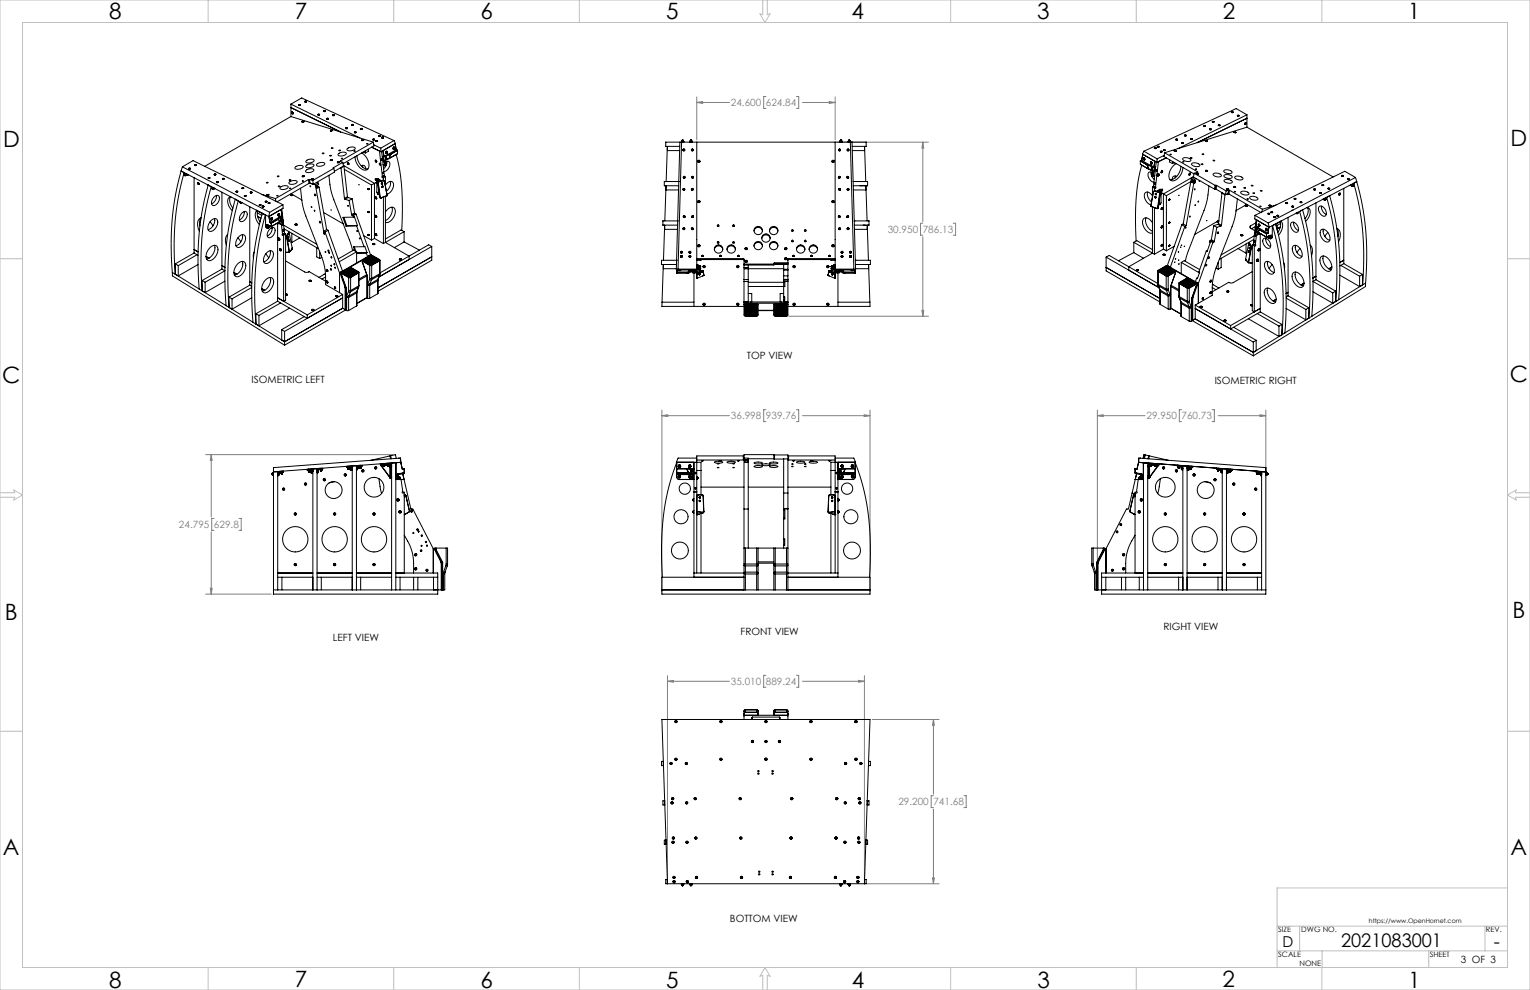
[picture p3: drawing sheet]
<svg xmlns="http://www.w3.org/2000/svg" width="864mm" height="559mm" viewBox="0 0 864 559" stroke-linecap="round" stroke-linejoin="round" font-family="sans-serif">
<defs><g id="words">
<g font-size="12.7" fill="#010000">
<text x="62" y="11">8</text>
<text x="166" y="11">7</text>
<text x="271" y="11">6</text>
<text x="376" y="11">5</text>
<text x="481" y="11">4</text>
<text x="585" y="11">3</text>
<text x="690" y="11">2</text>
<text x="795" y="11">1</text>
<text x="2" y="83">D</text>
<text x="853" y="82">D</text>
<text x="852" y="216">C</text>
<text x="1" y="216">C</text>
<text x="3" y="350">B</text>
<text x="854" y="349">B</text>
<text x="2" y="483">A</text>
<text x="853" y="482">A</text>
<text x="62" y="558">8</text>
<text x="166" y="557">7</text>
<text x="271" y="558">6</text>
<text x="376" y="558">5</text>
<text x="481" y="558">4</text>
<text x="586" y="558">3</text>
<text x="690" y="557">2</text>
<text x="795" y="558">1</text>
</g>
<g font-size="10.6" fill="#010000">
<text x="757" y="535">2021083001</text>
<text x="843" y="535">-</text>
</g>
<text font-size="8.5" fill="#010000" x="724" y="535">D</text>
<g font-size="5.6" fill="#808080">
<text x="413" y="60">24.600</text>
<text x="432" y="60">624.84</text>
<text x="501" y="132">30.950</text>
<text x="521" y="132">786.13</text>
<text x="413" y="237">36.998</text>
<text x="432" y="237">939.76</text>
<text x="647" y="237">29.950</text>
<text x="667" y="237">760.73</text>
<text x="101" y="298">24.795</text>
<text x="121" y="298">629.8</text>
<text x="413" y="387">35.010</text>
<text x="432" y="387">889.24</text>
<text x="507" y="455">29.200</text>
<text x="527" y="455">741.68</text>
</g>
<g font-size="5.6" fill="#010000">
<text x="422" y="203">TOP VIEW</text>
<text x="142" y="216">ISOMETRIC LEFT</text>
<text x="686" y="217">ISOMETRIC RIGHT</text>
<text x="418" y="358">FRONT VIEW</text>
<text x="657" y="356">RIGHT VIEW</text>
<text x="188" y="362">LEFT VIEW</text>
<text x="412" y="520">BOTTOM VIEW</text>
<text x="825" y="544">3 OF 3</text>
</g>
<g font-size="4.2" fill="#010000">
<text x="721" y="526">SIZE</text>
<text x="735" y="526">DWG NO.</text>
<text x="839" y="526">REV.</text>
<text x="721" y="540">SCALE</text>
<text x="733" y="545">NONE</text>
<text x="807" y="540">SHEET</text>
</g>
<text font-size="3.5" fill="#010000" x="773" y="521">https://www.OpenHornet.com</text>
</g></defs>
<g fill="none" stroke="#c0c0c0" stroke-width=".56">
<path d="M0 0h864v559h-864zM13 13h838v533h-838zM117 0v13M222 0v13M327 0v13M431 0v8h-2l3 5 3-5h-2v-8M537 0v13M641 0v13M746 0v13M0 146h13M851 146h13M0 278h8v-2l5 3-5 3v-1h-8"/>
<path d="M864 278h-9l1-2-5 3 5 3-1-1h9M0 413h13M851 413h13M851 501h-130v45h130M721 537h130M721 523h130M734 523v14M746 537v22M806 537v9M838 523v14M117 546v13M222 546v13"/>
<path d="M327 546v13M431 559v-9l-2 1 3-5 3 5-2-1v9M537 546v13M641 546v13"/>
</g>
<g fill="none" stroke="#808080" stroke-width=".56">
<path d="M393 55v24M393 58h19M393 58l4-1v1zM432 54h-1v7h1M450 54h1v7h-1M453 58h18M468 57l3 1h-3zM471 55v24M473 80h51M521 80v45M521 80v4h-1zM521 126h-1v7h1"/>
<path d="M521 134v45M538 126h1v7h-1M445 179h79M520 175h1v4zM374 231v103M374 235h38M374 235l3-1v1zM432 231h-1v7h1M450 231h1v7h-1M453 235h38M488 234l3 1h-3zM491 231v103"/>
<path d="M619 235h27M619 231v85M619 235l4-1v1zM667 231h-1v7h1M684 231h1v7h-1M688 235h26M711 234l3 1h-3zM714 231v34M116 257h106M119 257l1 3h-1zM119 257v35M121 293h-1v6h1"/>
<path d="M135 293h1v6h-1M119 300v35M116 335h37M119 332h1l-1 3zM377 381v117M377 385h35M377 385l3-1v1zM432 381h-1v7h1M450 381h1v7h-1M453 385h35M485 384l3 1h-3zM488 381v117"/>
<path d="M492 406h38M527 406v42M527 406v3h-1zM527 449h-1v7h1M527 457v42M544 449h1v7h-1M489 499h41M526 496h1v3z"/>
</g>
<path d="M488 234l3 1h-3zM374 235l3-1v1zM119 332h1l-1 3zM119 257l1 3h-1zM619 235l4-1v1zM711 234l3 1h-3zM521 80v4h-1zM520 175h1v4zM393 58l4-1v1zM468 57l3 1h-3zM377 385l3-1v1zM485 384l3 1h-3zM526 496h1v3zM527 406v3h-1z" fill="#808080"/>
<g fill="none" stroke="#000" stroke-width=".56">
<path d="M164 59l39 19M164 59v7M164 59l6-4 52 24M169 59h1zM169 59h.1M169 59v1M172 57h1zM172 57h.1M173 57h-1M173 57h.1M173 58l-1-1v1M164 61l28 13"/>
<path d="M164 66l-48 28M164 66l47 14M165 63v1zM165 63h.1M165 64h.1M165 63v1M166 64h-1M171 69h.1M171 69v-1v1M172 69h.1M179 65h1zM180 65h.1"/>
<path d="M180 65v-1v1M183 63h1zM183 63h.1M184 63h-1M184 67h1zM185 67h.1M187 74h.1M188 74h.1M188 65h1zM188 65h.1M189 65h-1M195 72h1z"/>
<path d="M195 72h.1M195 73h.1M195 72v1M195 72h1M195 72l1 1M196 73h-1M196 73h.1M196 72h.1M196 72v1M196 73v-1l-1 1M199 70h1zM199 70h.1"/>
<path d="M199 71h.1M199 70v1M199 71v-1v1M200 75h1zM200 75h.1M200 75h1M201 75h.1M201 75h-1M201 75v-1l-1 1M203 73h1zM204 73h.1M204 79h.1"/>
<path d="M204 79h1M205 79h-1M205 79h.1M210 79h1zM211 79h.1M212 79l1 1zM212 80h.1M212 80h1M213 80h-1M213 80h.1M213 79h.1M213 79v1"/>
<path d="M213 80v-1l-1 1M214 77h1zM214 77h.1M215 77h-1M215 78h1zM216 78h.1M216 78v-1v1M222 79l-7 5M222 79l1 2-8 5M385 80h.1M385 80h1M385 79h.1"/>
<path d="M385 79v1M385 79h1M386 80h.1M386 80h-1M386 79l-1 1M386 79h-1M386 79v1M386 79h.1M389 80h1M389 80h.1M390 80h.1M390 80h-1"/>
<path d="M390 79h.1M390 79v1M390 80h1M391 80h-1M391 80h.1M474 80h.1M474 79h.1M474 79v1M474 79h1M474 80h1M475 80h-1M475 80h.1"/>
<path d="M475 79h-1M475 79l-1 1M475 79h.1M475 79v1M479 80h.1M479 79h.1M479 79v1M479 79h1M479 80h1M480 79h-1M480 79l-1 1M480 80h-1"/>
<path d="M480 79h.1M480 79v1M480 80h.1M664 79h1zM664 79h.1M669 76l1 1zM669 77v-1v1M669 77h.1M669 76h.1M669 76v1M672 78h1zM672 79v-1l1 1"/>
<path d="M672 79h.1M672 78h.1M672 78v1M672 79h1M673 78l-1 1M673 78h.1M673 78h-1M673 79h.1M673 78v1M679 71h1zM679 71h1M680 71h.1"/>
<path d="M680 79l2 1zM680 80h.1M681 80h.1M683 73h1zM683 73h1M683 73h.1M684 69h1zM684 69h1M685 69h.1M688 71h1zM688 71h.1M695 63h1z"/>
<path d="M695 64l1-1v1M695 63h.1M695 63h1M696 63h.1M696 63v1M696 63h-1M696 74l2 1zM696 75h.1M697 75h.1M698 75h-1M698 75h.1M698 65h1z"/>
<path d="M699 65v1M699 65h.1M703 70h.1M703 69v1zM703 69h.1M703 69v1M704 65l-6-4-52 24M704 67l-28 14M704 65l-39 19M704 65v7M704 72l-47 14M704 72l49 28"/>
<path d="M102 97l50 25M102 97a155 155 0 0 0-5 57l4 2M102 97h2v2M103 94l-1 3M103 94l49 26M103 94l6-3 51 25M104 98a155 155 0 0 0-5 57M104 99h.1M104 98h.1M104 98v1M104 99h1M105 98h-1"/>
<path d="M105 98h.1M105 98l1 1M105 99h-1M105 99h.1M105 98v1M106 98v1M106 99h.1M106 99h-1M106 95h1zM107 95h.1M110 93h1zM110 93h.1"/>
<path d="M110 93h1M111 93h.1M111 93h-1M121 98h1zM121 99h.1M121 98h.1M121 98v1M121 99h1M121 98h1M122 99h.1M122 98v1M122 98h.1"/>
<path d="M122 98l-1 1M122 99l-1-1v1M157 99h1zM167 94a2.2 2.2 0 0 1 2-1 2.2 2.2 0 0 1 2 2h-1a2.2 2.2 0 0 1-2 1 2.2 2.2 0 0 1-1-2zM171 100h.1M171 99v1M171 99h.1M171 99l1 1M172 99v1M172 100h.1M173 96a2.2 2.2 0 0 1 2-1 2.2 2.2 0 0 1 2 1l-1 1a2.2 2.2 0 0 1-2 1 2.2 2.2 0 0 1-1-2zM173 93a2.2 2.2 0 0 1 2-1 2.2 2.2 0 0 1 2 2 2.2 2.2 0 0 1-3 1 2.2 2.2 0 0 1-1-1z"/>
<path d="M173 91v-1a2.2 2.2 0 0 1 2 0 2.2 2.2 0 0 1 2 1 2.2 2.2 0 0 1-2 1 2.2 2.2 0 0 1-2-1zM179 93v-1a2.2 2.2 0 0 1 2-1 2.2 2.2 0 0 1 2 2 2.2 2.2 0 0 1-2 1 2.2 2.2 0 0 1-2-1zM182 87h1zM186 99l2 12 10 25 1 5M186 88h1zM186 90l1 1M187 91h.1M187 90h.1M187 90v1M187 84h1zM188 90h.1M188 95h.1"/>
<path d="M188 95l-11 7M188 95l1 2-12 7v-2M190 92h1M191 92h.1M191 87v-1a2.2 2.2 0 0 1 3 0 2.2 2.2 0 0 1 1 1 2.2 2.2 0 0 1-2 1 2.2 2.2 0 0 1-2-1zM191 85h1zM192 92h.1M192 91l1 1M192 91h.1M192 95h.1M192 95l2 17M193 89h.1"/>
<path d="M193 92l-5 3M193 92l1 2M194 93l17 10M194 94h.1M194 94l-5 3M194 94l-2 1M194 94l2 17M194 96l16 8M196 84h1a2.2 2.2 0 0 1 2-1 2.2 2.2 0 0 1 1 1v1a2.2 2.2 0 0 1-2 0 2.2 2.2 0 0 1-2-1zM196 92l1 1zM196 92h.1M196 92h1"/>
<path d="M197 92h-1M197 92h.1M197 92v1M197 93h.1M200 85h1zM202 88a7 7 0 0 0 6 7M204 94h2v1M204 86a7 7 0 0 1 3 10 7 7 0 0 1-7-8M205 93v1M205 86h1M206 85v1M207 81h1z"/>
<path d="M208 84v1l-2 1M210 83l5 3M211 80l-19 11M211 80v2l-17 10M211 82l4 2M212 91h1zM212 91h.1M212 90v1M213 91h.1M214 85l2 15M214 92v1M214 93h.1"/>
<path d="M214 92h1M214 92h.1M214 93h1M215 92h.1M215 92h-1M215 92l-1 1M215 93h-1M215 93h.1M215 92l-1 1h1M215 84v2M215 90h.1M215 90h1"/>
<path d="M215 85l2 14-1 1M216 90h.1M216 90h-1M216 100h.1M216 97v1M216 98h.1M216 85h.1M216 85l1 3M216 97h.1M216 88h1M216 88l1 6M216 88h.1"/>
<path d="M216 93l1 1M217 99v1M217 88h.1M217 94h.1M217 91h.1M217 90v1M217 91l1 2M218 100h-2M218 100v5M218 89h.1M218 91a1.7 1.7 0 0 1 2 1 1.7 1.7 0 0 1 0 2l-2 2-1 1M218 86v1"/>
<path d="M218 86h.1M218 90h-1M218 90h.1M218 90l-1 1M218 88h-1M218 88h.1M218 93l-1 2M218 93l-1 1M218 93h.1M218 87h.1M218 91v2M218 86h1"/>
<path d="M219 86l-1 1M219 86h-1M219 86l-1-1v1M219 86h.1M219 90h-2M220 90h.1M220 90h-2M220 89v1M220 87l-2 1M220 87h1M221 87l-1 3M222 84h1"/>
<path d="M222 84h.1M222 83h1M222 83v1M222 83h.1M223 84h-1M223 84h.1M223 83v1M223 81h.1M223 81l1 4M224 87l1 5a140 140 0 0 1 2 38M224 85l-6 3M224 85h.1"/>
<path d="M224 85l-4 2M224 85v2M224 87l-4 3M224 87h.1M384 85h-7v-2l-1 19M384 80l-2 72M384 80h1M384 80h-8v3h8M385 80h96M385 80l-2 72M386 85h.1M386 100h.1"/>
<path d="M386 84v1M386 84h.1M389 80h2M390 85h.1M390 85h1M391 85h.1M391 100h.1M391 84v1M391 84h.1M393 80v73M394 91l1 1v-1M394 91h.1"/>
<path d="M394 91h1M395 91h.1M470 91v1l1-1M470 91h.1M471 91h.1M471 80v73M474 85h.1M474 100h.1M474 84h.1M474 84v1M478 85h.1M478 100h.1"/>
<path d="M478 85h1M479 100h-1M479 100h.1M479 85h-1M479 85h.1M479 84h.1M479 84v1M480 80h1M480 80l2 72M481 80l2 72M481 80h8M481 83h8"/>
<path d="M481 85h7v-2l1 19M489 80v3M644 91l4 2M644 93l4 3M644 91v2M644 93h.1M644 91h.1M644 91l6 3M644 93l-1 5a140 140 0 0 0-2 38M645 87l-1 4M645 87h.1M645 89v1"/>
<path d="M645 89h.1M645 90h1M645 90h.1M646 89v1M646 89h.1M646 89h-1M646 85l7 5M646 85l-1 2 8 5M646 90h.1M646 90h-1M648 93v3M648 93h.1"/>
<path d="M648 93l2 1M648 96h2M648 96h.1M649 96l2 1M649 92l1-1v1M649 92h.1M649 92l1 1M650 92h-1M650 92h.1M650 97v2M650 91l-1 1M650 95h.1"/>
<path d="M650 94h.1M650 93h.1M650 99h.1M650 99l1 1M650 99l2 2M650 94h1M650 96h.1M650 96l1 1M650 92v1M650 97a1.7 1.7 0 0 0-2 1 1.7 1.7 0 0 0 0 2l2 2 1 1M651 97l-1 2M651 97h.1"/>
<path d="M651 100h.1M651 94h.1M652 83l1 1zM652 94h.1M652 94l-1 6M652 84v-1v1M652 99l-1 1M652 84h.1M652 94h-1M652 91l-1 3M652 91h.1M653 96h.1"/>
<path d="M653 91l-2 14 1 1M653 90v2M653 83h1zM653 83h1M653 99h1M654 99h.1M654 83h.1M654 91l-2 15M654 98l-1 1M654 98h.1M654 98h-1v1M654 98v1"/>
<path d="M654 99v-1v1M654 99v-1a.7 .7 0 0 0-1 1 .6 .6 0 0 0 1 0M655 85l1 1zM655 86l1-1v1M655 86h.1M655 86h1M655 85v1M655 85h.1M655 97h1M656 86h.1M656 86h-1M656 97h.1"/>
<path d="M656 96v1M657 85h1zM657 85h.1M657 88l-4 2M657 86l19 11M657 86v2l17 10M658 89l-5 3M660 90v1l2 1M660 87h1zM662 91v1M663 85h1zM663 85h.1"/>
<path d="M663 92h-1M663 99v1M664 85h.1M664 85h-1M664 92a7 7 0 0 0-3 10 7 7 0 0 0 7-8M664 100h-2v1M666 94a7 7 0 0 1-6 7M667 81h1zM667 81l1-1v1M667 81h.1M667 81h1M668 91h.1"/>
<path d="M668 81h.1M668 81h-1M668 89h1a2.4 2.4 0 0 1 3 2h-1a2.4 2.4 0 0 1-3-2zM671 99h.1M671 98h.1M671 98h1M671 98h1l-1 1zM671 98v1M672 98h.1M672 98h-1M672 98l-1 1M672 89h1z"/>
<path d="M673 92h1a2.4 2.4 0 0 1 3 2h-1a2.4 2.4 0 0 1-3-2zM674 100l12 7M674 100h-1M674 98l12 7M674 98v2M675 95v1zM675 98h2zM675 98h.1M676 98h.1M676 97l-2 1M676 97h.1M678 93h1z"/>
<path d="M679 87h.1M680 96h2zM681 96h.1M681 97h.1M681 96v1M682 97h-1M682 97h.1M685 91h1zM685 98h1a2.4 2.4 0 0 1 3 2h-1a2.4 2.4 0 0 1-3-2zM691 96h1a2.4 2.4 0 0 1 3 2h-1a2.4 2.4 0 0 1-3-2zM691 99h1a2.4 2.4 0 0 1 3 1l-1 1a2.4 2.4 0 0 1-3-2zM697 100l1-1a2.4 2.4 0 0 1 3 2v1a2.4 2.4 0 0 1-4-2z"/>
<path d="M757 99h1zM757 99h1M757 99h.1M758 99h-1M758 99h.1M110 100v43M112 103h.1M112 103v1M112 104h.1M117 105h.1M118 104v1M118 104a158 158 0 0 0-6 59"/>
<path d="M118 104l1 1M118 100h1zM118 101h.1M118 100h.1M118 100v1M118 101v-1v1M119 105a158 158 0 0 0-5 59M119 105h.1M120 106h.1M120 106v1M120 107h.1M120 107h1"/>
<path d="M121 107h-1M121 107h.1M121 106h.1M121 111a1.8 1.8 0 0 1 3 0 1.8 1.8 0 0 1-1 3 2.3 2.3 0 0 1-1 2 2.3 2.3 0 0 1-3-1l1-2zM121 106v1M122 110a5 5 0 0 1-3 5M122 103h1zM122 103h.1M122 103h1M123 103h-1M123 103h.1M125 109v43"/>
<path d="M126 101h1zM126 101h.1M130 111a6 6 0 0 0 1 6M130 111a3 3 0 0 0-1 6l2 2M133 108h1zM133 108h1M134 108h-1M134 108h.1M134 113a161 161 0 0 0-5 61M134 113l-1-1a161 161 0 0 0-5 61l3 2M135 113h-1M135 114h.1"/>
<path d="M135 114l1 1M135 114h1M136 114h.1M136 114v1M136 115h.1M137 106h1zM137 106h.1M138 119a5 5 0 0 1-3 5M138 110l1 1zM138 111h.1M138 110v1M138 111h1"/>
<path d="M139 111h-1M139 111h.1M139 111l-1-1v1M141 117v44M141 109h1zM141 109h1M142 109h.1M142 109h-1M142 109v-1l-1 1M145 119h.1M145 119a6 6 0 0 0 1 8M145 119l3 1"/>
<path d="M145 119v3l2 3M146 116h1zM147 116h.1M148 110l7 2M148 116l1 1zM148 117h.1M148 116h.1M148 116v1M148 116l1 1M149 117h.1M149 117h-1M149 116v1"/>
<path d="M149 116h.1M149 116l-1 1M150 114h1zM150 114h.1M150 103h1zM151 114h-1M151 110h.1M151 115h1zM152 110h-1M152 115h.1M152 110h.1M152 115v-1v1"/>
<path d="M152 120v2M155 112l1 2M156 110h1zM157 105h1zM158 106l1-1a2.2 2.2 0 0 1 2 0 2.2 2.2 0 0 1 2 1h-1a2.2 2.2 0 0 1-2 1 2.2 2.2 0 0 1-2-1zM159 118h.1M159 118v4M159 118l2 14h-2M160 116v2l-8 4M160 116l-8 4M163 102h1zM163 103l1-1a2.2 2.2 0 0 1 2 0 2.2 2.2 0 0 1 2 1h-1a2.2 2.2 0 0 1-2 1 2.2 2.2 0 0 1-2-1z"/>
<path d="M163 106h1zM164 110h.1M164 109l6 4M164 110h1M165 110h-1M165 110h.1M170 106l2 13 11 30 1 5v7l9 5M171 102h.1M174 101l-19 11M174 101v2M174 103l-18 11M175 101h-1"/>
<path d="M175 101l2 1M175 101v2M175 103h-1M175 103l3 1M176 101h.1M177 101h-1M177 101h.1M178 110h.1M178 104l5 27M179 103h1M179 105h.1M179 105h1"/>
<path d="M180 105v1M180 105l-1 1M180 103v1l-2 1 1 1h1M180 103l-2 1M180 106l4 24M183 120l11 6M194 112h1M195 112l2 1M196 111h.1M196 111l-2 1M196 116l1 1zM196 111l-1 1"/>
<path d="M196 111l3 1M197 113l1 8M199 112l-2 1M199 112l1 8M208 107h.1M208 120h.1M208 106v1zM208 119v1M208 106v1M208 106h.1M208 119h.1M210 104v32"/>
<path d="M211 103v32M211 103l-1 1M212 101l1 1zM212 111l1 1zM212 101h.1M212 111h.1M212 112h.1M212 101v1M212 103h.1M212 103h1M212 111v1M212 102h.1"/>
<path d="M213 103h.1M213 102h.1M213 112h.1M213 103v6M213 102v1M213 101h.1M213 101l1 1M213 109h.1M213 103l1 8M213 101v2M213 109h1M213 103h1"/>
<path d="M213 101l2 1M213 102h1M213 109l1 1M214 109h.1M214 109h-1M214 103h.1M214 103l1 8M214 102l-1 1M214 102h.1M214 108v1M214 108h.1M214 102v1"/>
<path d="M214 111h.1M214 111l1 1M214 111h1M215 111h.1M215 111v1M215 111h-1M215 112h.1M216 103l-1 1M216 104h-1M216 103v1M216 105v1M216 105h.1"/>
<path d="M216 102h-2M216 102h.1M216 100v2M216 111v27M216 102h1M217 102h.1M217 102l1 8M218 105a2.5 2.5 0 0 1 1-2 2.5 2.5 0 0 1 3 1 6 6 0 0 1-4 6M218 120a3 3 0 0 1 2-3 3 3 0 0 1 3 1 6 6 0 0 1-5 7M218 111v26l13 8v2M218 110l-3 2M218 110h.1"/>
<path d="M220 102a6 6 0 0 1-2 6M221 117a7 7 0 0 1-3 7M383 107h-7v-2l-1 20M383 102h-8v3h8M383 102h.1M386 107h.1M387 100h-1M387 100h.1M390 107h1M390 107h.1M391 107h.1M394 114h1"/>
<path d="M394 114h.1M395 114h.1M470 114h1M470 114h.1M471 114h.1M473 100h.1M474 100h-1M474 107h.1M478 107h.1M478 107h1M479 107h-1M479 107h.1"/>
<path d="M482 102h8M482 102h.1M482 105h8M485 105h2M488 105h1M489 105v20M489 105v2h-7M490 102v3M648 108a6 6 0 0 0 2 6M650 116h.1M650 116l3 2M650 116v1"/>
<path d="M650 111a2.5 2.5 0 0 0-1-2 2.5 2.5 0 0 0-3 1 6 6 0 0 0 4 6M650 106h2M650 106v5M650 117v26l-13 8v2M651 108l-1 8M651 108h.1M651 105v1M652 108h-1M652 108h.1M652 108l2 1M652 106v2M652 117v27"/>
<path d="M652 103v1M652 108h2M652 104h.1M652 103h.1M652 106h.1M652 111h.1M652 109v1M652 109h.1M652 109h1M653 109l-1 1M653 118h.1M653 117v1"/>
<path d="M653 117h1M653 117h.1M654 117l-1 1M654 117h.1M654 108h.1M654 109h.1M654 109h1M654 115h.1M654 108v1M654 108l1 1M654 114h.1M654 114v1"/>
<path d="M654 115h1M655 109h.1M655 115h-1M655 115l-1 1M655 115h.1M655 108h.1M655 108h-1M655 107h.1M655 107l-2 1M655 109l-2 8M655 108v1M655 107v2"/>
<path d="M655 107l-1 1M655 109l-1 8M655 109v6M655 108h1M655 118h1M655 109h1M656 109h.1M656 109h-1M656 107h.1M656 118h.1M656 107v1zM656 117v1z"/>
<path d="M656 107v1M656 108h.1M656 117h.1M656 117v1M657 109v32M657 109l1 1M658 110v32M660 113h.1M660 112v1M660 112h.1M672 103l-14 7M672 103h2"/>
<path d="M673 100l-16 9M673 100l1 1M673 100l-5 26M673 102l-1 1M673 102l1 1M673 102h.1M673 102l2 1M674 103l-4 24M674 102h1M674 102l-1-1-1 2M674 101v1M674 107h.1"/>
<path d="M674 103h.1M675 103h-1M675 102v1M675 101h-1M677 102h.1M682 105l-2 12-10 25-1 5M686 107h.1M686 105v2M686 105h1M686 105h.1M686 107l6 3v-2M687 105l5 3"/>
<path d="M687 105l-1 2M690 109l1 1M690 109l-2 17M690 109h.1M691 102l1-1a2.4 2.4 0 0 1 3 2 2.4 2.4 0 0 1-4-1zM691 110l-2 17M692 107h1zM692 107h.1M693 107h.1M693 109l1 1M693 109l-2 1M693 107h1"/>
<path d="M693 107v2M693 107l-1 1M694 110l18 10M694 107l19 11M694 107v3M696 105l1 1zM696 106h.1M696 105v1M697 106h.1M697 105v1M697 105h.1M697 108h.1"/>
<path d="M698 112l-2 13-11 30-1 5v7l-9 5M701 108a2.4 2.4 0 0 1 4 2h-1a2.4 2.4 0 0 1-3-2zM702 106h1zM703 116h.1M704 116h-1M704 116h.1M704 115l-6 4M704 112h1zM706 111a2.4 2.4 0 0 1 4 2h-1a2.4 2.4 0 0 1-3-2zM706 105h1zM707 109h1zM711 116l1 1z"/>
<path d="M711 108h1zM713 118l-1 2M716 116h2zM716 116h.1M717 116h.1M717 120h1zM718 120h.1M720 116l-7 2M726 114l1 1zM726 115v-1l1 1M726 115h.1M726 115h1"/>
<path d="M727 115h-1M729 116l1 1zM729 117l1-1v1M729 117h.1M729 117h1M729 116v1M729 116l1 1M730 117h.1M730 119h-1M731 112h.1M732 120h.1M733 120h.1"/>
<path d="M733 119h1M734 119a161 161 0 0 1 5 61M734 119l1-1a161 161 0 0 1 5 61M734 114h1zM734 114h1M734 114h.1M735 114h.1M735 114h-1M738 117a3 3 0 0 1 1 6l-2 2M738 117a6 6 0 0 1-1 6M742 107h1zM742 107h.1"/>
<path d="M743 115v43M745 117a3 3 0 0 1 3 1 3 3 0 0 1 0 4 4 4 0 0 1-3-5zM745 109h1zM745 109h1M745 109h.1M746 109h.1M746 109h-1M746 116a5 5 0 0 0 3 5M746 104l1 1zM746 105l1-1v1M746 104h.1M747 105h.1"/>
<path d="M746 104h1M746 104l1 1M747 104h.1M747 104v1M747 112v1M747 112h.1M747 113h.1M747 113h1M748 112h.1M748 113h-1M748 112v1M748 113h.1"/>
<path d="M749 111h.1M749 111a158 158 0 0 1 5 59M750 106l1 1zM750 107v-1v1M750 106h.1M750 107h.1M750 106v1M751 110a158 158 0 0 1 5 59M751 110l-2 1M751 110v1M751 111h.1M756 110h.1"/>
<path d="M756 109v1M756 109h.1M758 106v43M761 101h1zM761 101h.1M762 105h1M762 105h.1M763 105h-1M763 104v1M763 105h.1M763 105h1M763 104h1"/>
<path d="M763 104l-1 1M763 104h.1M764 104h.1M764 105h-1M764 104v1M764 105h.1M764 104a155 155 0 0 1 5 57M765 100l1 3M765 100l-49 26M765 100l-6-3-51 25M766 103l-50 25M766 103a155 155 0 0 1 5 57"/>
<path d="M766 103h-2v2M113 123v2v3M113 123a5 5 0 0 0 0 8M118 140a2.5 2.5 0 0 1 4-1 2.5 2.5 0 0 1 1 3 4 4 0 0 1-6 4 6 6 0 0 1 1-6zM119 125l1 2M119 124a2.1 2.1 0 0 1 3 0 2.1 2.1 0 0 1 1 3 3 3 0 0 1-5 3 5 5 0 0 1 1-6zM121 138a6 6 0 0 1-4 8M121 123a6 6 0 0 1-4 7M128 132a5 5 0 0 0 0 6M134 134l2 3M135 134a2.1 2.1 0 0 1 3-1 2.1 2.1 0 0 1 0 3 3 3 0 0 1-5 3 5 5 0 0 1 2-5zM137 120a1.8 1.8 0 0 1 2 0 1.8 1.8 0 0 1 0 3 2.3 2.3 0 0 1-1 2 2.3 2.3 0 0 1-3-1v-2z"/>
<path d="M137 132a6 6 0 0 1-4 7M145 120l3 2M145 122l2 1M147 123v1M148 120h.1M148 120v1M150 121a164 164 0 0 0-6 62M150 121l-2-1a164 164 0 0 0-5 62l3 2M150 121h.1M150 128l1 1M150 128h.1M150 121v7"/>
<path d="M150 127h.1M150 127v1M151 127h-1M151 127l2 1M151 127h.1M151 128h.1M151 127v1M151 128h1M151 129h.1M152 128h.1M152 128v-1v1M152 128h-1"/>
<path d="M152 122h.1M152 122v4M152 127v1M152 129a1.8 1.8 0 0 1 3 0 1.8 1.8 0 0 1 0 3 2.3 2.3 0 0 1-2 2 2.3 2.3 0 0 1-2-1v-2zM152 126h1M152 126h.1M153 123l1 1M153 128l-2 1M153 124h.1M153 126h.1M153 123h1M153 126v2"/>
<path d="M153 128h.1M153 123v1M153 123h.1M154 124h.1M154 128a5 5 0 0 1-3 5M154 124h-1M154 123v1M156 126h1M157 126h.1M157 126v44M157 121l1 1M157 135h.1"/>
<path d="M157 135h1M157 134l1 1v1M157 124h.1M157 124l-4 2M157 134l1 1h-1M157 134v1M157 124l1 1M157 122h.1M157 121h1M157 126h1M158 120l-1 1v1M158 120v1"/>
<path d="M158 126h-1M158 125v1M158 135h.1M158 122h.1M158 122h-1M158 126h.1M158 121v1M158 121h.1M158 126l1 1M158 125l-5 3M158 125h.1M158 122l-1 2"/>
<path d="M158 123h.1M158 123v1zM159 123h-1M159 124h.1M159 124l-1 1M159 122v5M159 127v5M159 124v3M159 122v1zM159 122h.1M159 123h.1M159 122v1"/>
<path d="M159 122h-1M159 122l-7 4M159 132v1h1M159 127h.1M160 130h.1M160 124h.1M160 124v1M160 133h.1M160 127l19 11M160 132h1M160 129l20 11M161 132v37l-1 1v-37"/>
<path d="M161 132l-1 1M161 134h.1M161 134h1M161 133h.1M161 133v1M162 134h-1M162 133v1M162 133l-1 1M162 133h-1M162 133h.1M162 134h.1M162 134l1 8"/>
<path d="M163 132l-1 1M163 132h.1M163 134h.1M163 136h.1M163 135v1zM163 131v1M163 132l2 8M164 137h1M165 132v5M165 140h.1M165 140v1M167 127h.1"/>
<path d="M168 127h.1M169 134l-4 3M179 140v5l1 1M181 125h.1M183 131h.1M183 131v1M183 131l9 23M184 130l-1 1M184 130h1M185 130l-2 1M185 130l8 23M194 123l2 4"/>
<path d="M196 127l-1 1M198 121l1 1M199 122h.1M199 122l1 1M200 123h-6l1 5M200 123v-1l2 5M200 139l1 3M200 120v1M200 120l-2 1M200 121l-1 1M200 121h1M201 121l-2 1"/>
<path d="M201 121l8 23M201 128h-6M201 128l4 11M202 127l-1 1M202 127h-6M205 133l5 3M205 139h-6l1 3M205 139h1l1 4M208 132v1M208 132v1zM208 133h.1M208 132h.1"/>
<path d="M210 138h1M210 138h.1M211 138h.1M211 135l5 3M211 135l-1 1M212 132l1 1zM212 122l1 1zM212 132h.1M212 122h.1M212 132v1M212 133h.1M213 133h.1"/>
<path d="M213 123h.1M213 122v1M228 131l-12 7M228 137l9 4M228 131l-2-1-8 5M228 131v6M228 137l-5 3M244 139v8l-31 17M244 139l-2-1-27 16M244 139l-30 17M382 129h-7v-2l-1 20M383 125h-9v2h8"/>
<path d="M383 125h.1M386 129h.1M386 122h.1M386 123h.1M386 122v1M386 122h1M387 122h-1M387 122h.1M390 129h1M390 129h.1M391 129h.1M391 122h.1"/>
<path d="M391 123h.1M391 122v1M394 139h1M394 139h.1M395 139h.1M405 137h1M405 128h1M414 137h.1M414 128h.1M426 139a2.4 2.4 0 0 1 2-2 2.4 2.4 0 0 1 2 2M426 130a2.4 2.4 0 0 1 2-2 2.4 2.4 0 0 1 2 2M430 135a2.4 2.4 0 0 1 2-2 2.4 2.4 0 0 1 3 2"/>
<path d="M434 139a2.4 2.4 0 0 1 3-2 2.4 2.4 0 0 1 2 2M434 130a2.4 2.4 0 0 1 3-2 2.4 2.4 0 0 1 2 2M447 136h1M447 130h1M454 136h1M454 130h1M470 139h1M470 139h.1M470 138v1M470 138h.1M471 139h.1M473 122h.1"/>
<path d="M473 122h1M474 122h-1M474 129h.1M474 122h.1M474 122v1M474 123h.1M478 122h.1M478 129h.1M478 122v1M478 123h.1M478 129h1M479 122h-1"/>
<path d="M479 122h.1M479 129h-1M479 129h.1M479 122v1M479 123h.1M479 123h-1M482 125h8M482 125h.1M482 127h8M482 129h8v-2v20M487 127h1M491 125v2"/>
<path d="M640 137l12 7M640 137l2-1 8 5M640 137v6M647 123a7 7 0 0 0 3 7M650 126a3 3 0 0 0-2-3 3 3 0 0 0-3 1 6 6 0 0 0 5 8M655 139h.1M655 128l1 1M655 139h1M656 138v1M656 128h.1M656 138v1zM656 128v1z"/>
<path d="M656 139h.1M656 138h.1M660 139h.1M660 126h.1M660 138v1M660 138h.1M660 125v1M660 125h.1M663 139l-5 3M667 127l2 1M667 127l-8 23M668 126l2 1"/>
<path d="M668 126l-1 1M669 128l-8 23M669 128v1zM670 127l-1 1M672 122v1zM683 136v1l-2 5M683 136l2 1M683 136h.1M684 135l-1 1M684 135l1 1M685 137l-9 23M685 137h.1"/>
<path d="M685 127l2 1M685 127l-1 8M685 136v1M687 128l-2 8M687 125h1M687 125h.1M687 131h.1M687 127l2 1M687 127h-2M688 125h-1M688 125h.1M688 126l-1 1"/>
<path d="M688 126l1 1M688 124l-14 8M689 128h-2M689 127v1M700 133h.1M701 133h.1M703 138v5M705 138l-2 8M705 138h.1M705 138l1 1M705 137v1M705 140v1z"/>
<path d="M705 140h.1M705 138h1M706 138h.1M706 128h-1l1 1M706 129l2 1M706 128v1M706 139h.1M706 139v1M706 139l1 1M706 139h1M707 140h.1M707 139h.1"/>
<path d="M707 139v1M707 138l1 1M707 138v37l1 1v-37M708 138h-1M708 135l-20 11M708 133l-19 11M708 136h.1M708 139h.1M708 122l8 4M708 122v2l8 4M709 128l-3 1M709 133h.1"/>
<path d="M709 138v1h-1M709 126l-3 2M709 128h1M709 128h.1M709 129h.1M709 128v1M709 124l-2 14h2M709 130v3M709 130h.1M709 133v5M709 128v5M709 130l1 1"/>
<path d="M709 124v4M709 124h.1M709 129l1 1zM710 129v1zM710 129v1M710 129h.1M710 128h.1M710 128l6 4M710 128l1 2M710 131h.1M710 131l5 3M710 132h.1"/>
<path d="M710 127v1M710 127h.1M710 131v1M710 132l-1 1M710 128h1M710 132h1M710 131l1 1M711 126v1v1M711 126l-1 1M711 132h.1M711 132h-1M711 131v1"/>
<path d="M711 127h-1M711 128h.1M711 130h.1M711 130l-1 1M711 130l4 2M711 127l-1 1M711 132v44M712 132h.1M713 135a3 3 0 0 1 4 1 3 3 0 0 1-1 4 4 4 0 0 1-3-5zM714 129v1M714 129h.1M714 129l1 1"/>
<path d="M714 130h1M714 134a5 5 0 0 0 3 5M715 130h-1M715 130h.1M715 129v1M715 129h.1M715 129h-1M715 132v2M715 134h.1M715 132h.1M715 134l2 1M716 132h.1"/>
<path d="M716 132h-1M716 120l1 1zM716 126v2M716 121v-1v1M716 121h.1M716 134h.1M716 133v1zM716 128h.1M716 133l1 1M716 128v4M716 134v-1v1M716 133h.1"/>
<path d="M716 133v1M716 134h1M717 134h-1M717 134h.1M717 133h.1M717 133v1M717 133h1M717 133l-2 1M718 134l-1 1M718 133h.1M718 133v1M718 134h.1"/>
<path d="M718 127v7M718 127h.1M718 127a164 164 0 0 1 6 62M718 127l2-1a164 164 0 0 1 5 62l-1 1M719 122l1 1zM719 123l1-1v1M719 123h.1M719 123h1M720 123h-1M720 123h.1M720 122v1M720 122h.1"/>
<path d="M720 126v1v-1M720 126h.1M721 122h1zM721 122h1M721 122h.1M721 127h-1M721 127v3M723 125v3l-2 3M723 128l-2 1M723 126l-2 1M723 125h.1M723 125l-3 1"/>
<path d="M723 125a6 6 0 0 1-1 8M727 123v44M729 126a3 3 0 0 1 3 1 3 3 0 0 1 0 4 4 4 0 0 1-3-5zM730 139a4 4 0 0 1 4 2 4 4 0 0 1 0 5 5 5 0 0 1-4-7zM730 125a5 5 0 0 0 3 5M731 138a6 6 0 0 0 4 7M731 120l1 1M732 121h.1M732 120v1M733 120l-1 1M733 120h-1M740 138a5 5 0 0 1 0 6"/>
<path d="M746 130a4 4 0 0 1 4 2 4 4 0 0 1 0 5 5 5 0 0 1-4-7zM747 129a6 6 0 0 0 4 7M749 131l-1 2M755 129a5 5 0 0 1 1 8M755 129v2v3M97 154v2l64 39M99 155l13 8M99 149v6M99 149l2 1M101 150v6M110 143l-11 6M110 141l2 1"/>
<path d="M110 143l2 1M111 144l-10 6M112 149l-11 7M114 158v6M114 158l2 1M116 159v6M116 145l2 1M125 152l-11 6M125 150l2 1M125 152l2 1-11 6M127 159l-11 6M132 154l2 1"/>
<path d="M134 149a2.5 2.5 0 0 1 4-1 2.5 2.5 0 0 1 0 4 4 4 0 0 1-6 4 6 6 0 0 1 2-7zM137 148a6 6 0 0 1-5 7M141 159l1 1M143 142v4M150 158a2.5 2.5 0 0 1 4-1 2.5 2.5 0 0 1 0 4 4 4 0 0 1-6 4 6 6 0 0 1 2-7zM150 143l2 3M151 143a2.1 2.1 0 0 1 3-1 2.1 2.1 0 0 1 0 3 3 3 0 0 1-5 3 5 5 0 0 1 2-5zM152 157a6 6 0 0 1-4 7M152 142a6 6 0 0 1-3 6M158 141h.1M158 140l1 1h-1M158 140v1"/>
<path d="M158 140l1 1v1M158 141h1M159 141h-1M161 147l11 6h2l10 6M162 142h-1l1 1M162 142h.1M162 142v1M162 143h.1M163 142h-1M163 142l-1 1M163 142h.1M165 141h.1"/>
<path d="M165 141l-2 1M175 159h.1M175 158l1 1zM175 158h.1M175 158v1M176 159h.1M180 142v4M182 145l-2 1M183 155h.1M184 154l-4 3M184 142h.1M184 156l-2 2"/>
<path d="M184 152l1 1zM184 152h.1M184 152l1 1M184 159h.1M184 159h1M185 153h.1M185 159h.1M185 152h-1M185 159h-1M185 160h.1M185 159v1M185 141l1 1"/>
<path d="M186 142h.1M186 142v1M186 143h.1M187 152h.1M187 150h.1M187 145h.1M189 149h.1M189 151h.1M192 154v11M192 154l3 8M192 154h.1M192 154h1"/>
<path d="M193 154v1M193 155l2 7M193 154l4 3M193 154h.1M193 154l5 2M194 154l4 2zM194 154h.1M194 153v1M194 153l5 3M194 153h.1M195 153v1M195 153l4 3"/>
<path d="M195 154h.1M195 153h.1M195 153l5 2M196 153h.1M196 153l4 2M196 152v1M196 152l5 3zM197 157h1M197 157v7M197 152h.1M197 152l4 2M197 152l5 2"/>
<path d="M198 157v7M198 151h.1M198 152h.1M198 151v1M198 151l-5 3M198 151l4 3M201 142v6M201 142l-10 6M201 142l-1-1-9 5M202 154l-5 3-4-3M202 154h.1M202 154v-1l-4-2-5 3"/>
<path d="M202 154l-4 3M202 154v7M203 154v7M204 148h1M204 147v1M204 148l3 7M205 147l4 3M205 148l2 8M205 147v1M205 147h.1M205 147l5 3M206 147h.1"/>
<path d="M206 147l4 2M206 147l5 2M207 147h.1M207 146v1M207 146l4 3M207 143v2l2-1M207 143h-6M207 155l-4 3M207 155v13M207 156l-4 2M207 155v1M207 143h.1"/>
<path d="M207 146h.1M207 146l5 2M207 146l5 3M208 146h.1M208 146l4 2M208 145v1M208 145l5 3M208 145h.1M209 158h1M209 158l-1 3M209 144l-17 10M209 150h1"/>
<path d="M209 157h1M209 157v1M209 150v7M209 145l4 3zM209 145v1M209 144h.1M209 145h.1M209 145l5 2M209 144h1M210 144l4 3M210 144l-5 3M210 158l-1 2"/>
<path d="M210 157v1M210 150v7M210 144h.1M210 145h.1M210 144v1M213 158l-4 3M213 158v8M213 158h.1M213 158l-4 2M214 147h.1M214 147l-4 3M214 155l-4 3"/>
<path d="M214 155l-1 3M214 155h.1M214 155l-4 2M214 147v8M215 154l-1 1M215 147v7M225 146l1 1M226 147h.1M226 146h.1M226 146v1M227 146l-1 1M244 145l-31 17"/>
<path d="M382 152h11M382 152h-8v-3v24h46M382 147h-9v2h9M382 147h.1M382 153h.1M382 154h.1M382 152h.1M382 152v2M383 152h10M383 152h-1M383 153h.1M383 152h1"/>
<path d="M383 153h1M383 152v1M384 152v1M384 153h.1M384 142h.1M384 145h.1M384 142h1M384 145h1M385 142v1M385 142h.1M385 145h.1M385 143h.1"/>
<path d="M385 142h-1M385 145h-1M385 144h.1M385 144v1M387 154h.1M388 154h-1M389 153h.1M389 154h-7M389 154h.1M389 152h1M389 152v1M389 153h1"/>
<path d="M389 145h.1M389 142h.1M389 142v1M389 143h.1M389 144h1M389 142h1M389 144h.1M389 144v1M389 145h1M390 145h.1M390 144l-1 1M390 144h.1"/>
<path d="M390 142h-1M390 142h.1M390 145h-1M390 152v1M390 153h.1M390 153h-1M390 153h1zM390 153l-3 1M391 153l-2 1M391 153h-1M391 153h.1M391 153v1"/>
<path d="M391 154h.1M392 152v21M392 154h-1M392 152h.1M392 154h1M392 153h-10M392 154h.1M392 153h1M392 153h1zM392 153h.1M393 153h.1M393 155h.1"/>
<path d="M393 154h.1M393 153v1M393 154v3M393 151h.1M393 150h1M393 146h27M393 147h27M393 155v2M393 149v2M393 152v1M393 149h1M393 149h.1"/>
<path d="M393 152h1M393 151v1M393 152h.1M394 154h-1M394 151h-1M394 152h.1M394 151v1M394 151h.1M394 154h.1M394 149v2M394 155h-1M394 155h.1"/>
<path d="M394 151h1M394 154v1M394 150h.1M394 150v1M394 152h1M394 150h1M394 152l1 1M394 151l1 1M394 150l1 1M395 151v1M395 150v1M395 151h.1"/>
<path d="M395 152h.1M395 155v-1zM395 150h.1M395 155h.1M395 153h.1M395 153h-2M395 153h1M395 154v1M396 153h.1M396 147h-3M396 144l1 1zM396 153l-2 1"/>
<path d="M396 145h1M396 154h.1M396 154l-2 1M396 153v1M396 145h.1M397 145h.1M397 145h-1M397 156l-4 1M397 156h.1M397 154h-1M397 154h.1M397 153h-1"/>
<path d="M397 153h.1M397 153v2M397 153v1M397 150v1M397 155v1M397 155h.1M397 150h.1M397 151h.1M397 150h1M398 151h-1M398 150h.1M398 150v1"/>
<path d="M398 151h.1M403 141a2.4 2.4 0 0 1 3-2 2.4 2.4 0 0 1 2 2M406 145h1M406 145h.1M407 145h-1M407 145h.1M410 141a2.4 2.4 0 0 1 3-2 2.4 2.4 0 0 1 2 2M416 150v1M416 150h.1M416 151h.1M416 145h1M416 150h1"/>
<path d="M417 145h.1M417 151h-1M417 150h.1M417 150v1M417 151h.1M420 146v32l1 1 7-1v-6h-8M420 147h.1M420 146v1M420 158h2M420 159h2M420 149h17M420 151h2"/>
<path d="M421 140v1l1-1M421 148h1M421 140h.1M421 148h.1M421 147h.1M421 140v1M421 147v1M421 141h.1M422 140h.1M422 148h.1M422 150v20M422 151h-2l2 1"/>
<path d="M422 159h20M422 152h20M437 148v2h-17M437 149h8M437 148v1M437 148h8M442 152h.1M442 158h.1M442 149v3M442 152v6M442 158v12M442 159h1v3h-21"/>
<path d="M442 152h3M442 156h3M442 158h3M442 159h3M443 146l1 1v-1M443 140l1 1v-1M443 140h.1M443 146h.1M443 140v1M443 146h1M443 141h.1M443 141h1"/>
<path d="M443 140h1M444 146h.1M444 141h.1M444 140h.1M444 140v1M445 158v20l-1 1-7-1v-6h7M445 152h.1M445 158h.1M445 152v6M445 146v6M445 147h.1M445 146v1"/>
<path d="M445 146h26M445 147h26M448 144v1zM448 144h.1M448 145h.1M448 150v1M448 150h.1M448 151h.1M450 141a2.4 2.4 0 0 1 2-2 2.4 2.4 0 0 1 2 2M457 141a2.4 2.4 0 0 1 2-2 2.4 2.4 0 0 1 2 2M458 144v1zM458 145h.1"/>
<path d="M467 150v1M467 150h.1M467 151h.1M467 155h.1M467 155l1 1M468 153h.1M468 153v1M468 153l-1 2M468 154h.1M468 156h.1M468 156l3 1M468 145h.1"/>
<path d="M468 154l3 1M468 153l3 1M469 145h-1M469 153h.1M469 147h2M469 151v1M469 150v1M469 152h.1M469 151h.1M469 150h.1M469 151h2M469 152h2"/>
<path d="M469 155h1zM469 154l1 1zM469 152h1M469 150h1M469 150l1 1M469 151l1 1M469 155h1M469 154h.1M470 150h-1M470 150h.1M470 151h-1M470 152h-1"/>
<path d="M470 151v1M470 150v1M470 151h.1M470 152h.1M470 153h-1M470 153h.1M470 154h.1M470 155h.1M470 153h1M470 155h-1h1M470 152v1M470 150l1 1"/>
<path d="M470 151l1 1M471 150h.1M471 151h.1M471 152h.1M471 150h-2M471 151v1M471 150v1M471 151l-1 1M471 155h.1M471 154h.1M471 154v1M471 149v1"/>
<path d="M471 151h-2M471 149h.1M471 153h.1M471 153v1M471 149v4M471 155v2M471 154v3M471 152h11M471 152h12M471 154h2M471 153h2M472 153h1z"/>
<path d="M472 153h.1M473 153h.1M473 154h-2M473 153h10M473 154h.1M473 152h.1M473 154h1M473 152v21M474 153h.1M474 153v1M474 154h.1M474 153h1z"/>
<path d="M474 153h1M474 153l2 1M475 153h-1M475 153h.1M475 153l2 1M475 142h.1M475 145h.1M475 152l1 1M475 152v1M475 153h1M475 144v1M475 144h.1"/>
<path d="M475 142v1M475 143h.1M476 142h-1M476 142h.1M476 145h.1M476 145h-1M476 153h.1M476 152v1M476 154h.1M477 154h.1M480 145h.1M480 142h.1"/>
<path d="M480 144v1M480 144h.1M480 142v1M480 143h.1M481 153h.1M481 152h.1M481 152v1M482 152h1M483 152v2M483 154h-7M483 152h.1M483 147h8"/>
<path d="M483 147h.1M483 149h8M483 152h7v-3l1 24h-46M491 147v2M624 145v8l31 17M624 151l31 17M624 145l2-1 28 16M624 145l30 17M640 143l-9 4M640 143l5 3M642 153h.1M642 152v1"/>
<path d="M642 152h.1M643 152l-1 1M654 153v7M654 153l4 3M654 153v8M654 153h.1M657 144h.1M657 141l-5 3M657 141l1 1M658 144h.1M658 150h.1M658 150v1"/>
<path d="M658 150l-4 3M658 150l5 3M658 151h.1M658 156h1M658 156v7M659 150h-1M659 151h.1M659 151l-5 2M659 150l17 10M659 150h.1M659 151l-4 3M659 151v1"/>
<path d="M659 156v7M660 151l-5 3M660 151v1M660 152h.1M660 152l-4 2M661 152h.1M661 152l-5 2M661 152l-5 3M661 152l-4 3M661 152v1M661 153h.1M662 153h.1"/>
<path d="M662 153l-5 2M662 153l-4 2M663 153h.1M663 153l-5 3M663 153v1M663 154h.1M663 153l1 1M663 153l-4 3M664 154l-3 8M664 153v1M665 160v7M666 160h.1"/>
<path d="M666 160l4 3M667 148v6M667 148l10 6M667 148l1-1 9 5M670 157l-4 3M670 157h.1M670 158h.1M670 157v1M670 157l5 3M671 158h.1M671 158l-5 2M671 158l-4 2"/>
<path d="M671 158h1M672 158l-5 3M672 158v1M672 159h.1M672 159l-4 2M673 159h.1M673 159l-5 2M673 159v1M673 159l-4 3M673 160h.1M674 159h.1M674 159l-5 3"/>
<path d="M674 159v1M674 160h.1M674 160l-4 2M675 157v2M675 157h1M676 160h.1M676 160h-1M681 149l-1 1M681 142l-5 15h-1M681 142h.1M682 145v1M683 159h.1"/>
<path d="M683 158l1 1M683 158h.1M683 158v1M683 159h1M683 158h1M684 159h-1M684 159h.1M684 158h.1M686 151l2 1M688 148v4M689 146v5l-1 1M699 140l4 3"/>
<path d="M703 146v1M703 146h.1M703 147h.1M703 147l2 1M704 143h-1M705 148l1 1M705 148h.1M705 148h1M705 142h.1M705 141v1zM706 140l-1 8M706 140h.1"/>
<path d="M706 149h.1M706 148h.1M706 148v1M706 148h1l-1 1M707 140h-1M707 153l-11 6h-2l-10 6M709 147h1M710 147h.1M710 147l-1 1M710 147h-1M710 146l-1 1v1M710 147v-1l-1 2"/>
<path d="M710 141h.1M710 141h1M711 141l-1 1M711 141h.1M711 141h-1M711 140l-1 1v1M711 141h-1v1M714 148a4 4 0 0 1 4 2 4 4 0 0 1 0 5 5 5 0 0 1-4-7zM716 148a6 6 0 0 0 3 6M718 149l-2 3M725 148v4M730 154a5 5 0 0 1 6 6 2.6 2.6 0 0 1-2 2 2.6 2.6 0 0 1-3-2 5 5 0 0 1-1-6z"/>
<path d="M731 154a6 6 0 0 0 5 7M734 140l-2 3M736 160l-2 1M743 158l11 6M743 156l-2 1M743 158l-2 1 11 6M746 145a5 5 0 0 1 6 6 2.6 2.6 0 0 1-3 2 2.6 2.6 0 0 1-2-2 5 5 0 0 1-1-6zM747 144a6 6 0 0 0 4 8M752 151l-2 1M756 155l11 7M757 150l10 6M758 149l11 6"/>
<path d="M758 147l-2 1M758 149l-2 1M767 156v6M769 155l-2 1M769 155v6M771 160v2l-64 39M771 160l-2 1M112 163l4 2M114 164l14 8M129 168v6M129 168l2 1M129 174l14 8"/>
<path d="M131 169v6M141 161l-12 7M141 161l1 1M142 162l-11 7M142 168l-11 7M144 177v6M144 177l2 1M146 178v6M148 163l1 1M157 170l16 10v-2M157 168l16 10M157 170l-13 7"/>
<path d="M158 171l-12 7M161 166h.1M162 166h-1M162 166h.1M162 166h-1h1l-1 1M163 174l-17 10M172 179l-13 7M176 175h.1M176 175h1zM176 175h1M177 175h.1M177 175h-1"/>
<path d="M189 162h.1M189 163h.1M189 162v1M190 167h.1M190 167h1zM191 167h.1M193 174l2 1M193 166v8M193 174l-32 19-17-10M193 166l-20 12M193 168l-32 19M195 162h.1"/>
<path d="M195 175l-34 20M195 162v1M195 162v13M195 175h1M196 167l1 1M196 175h1M196 167v8M197 165h1M197 165l-1 2M197 164h1M197 164v1M197 168v7"/>
<path d="M197 167h-1M197 167v1M198 165l-1 2M198 164v1M201 165v8M201 165l-4 3M201 173l-4 2M201 165h.1M201 165l-4 2M202 164l-1 1M202 162l-4 3M202 162l-1 3"/>
<path d="M202 161v1M202 161l-4 3M202 162h.1M202 162v2M203 161l-1 1M203 161h-1M207 168l-6 3M207 168h1M208 161h1M208 168h1M208 161v7M209 161v7"/>
<path d="M209 160l-1 1M209 160v1M213 166l-4 2M374 171h18M397 172h.1M397 171h.1M397 171v1M397 172h1M398 172h.1M398 172h-1M416 172h.1M416 171h.1"/>
<path d="M416 171v1M416 172h1M417 172h.1M417 172h-1M420 171h.1M420 170h25M420 174h8M420 172h.1M420 171v1M420 171h24M421 178h-1v-6h8v6h-1M421 178h6"/>
<path d="M421 172v6M422 172v6M422 166h2v4M423 172v6M424 172v6M425 172v6M426 172v6M427 172v6M428 175h9M437 174h7M437 172h7v6h-7zM438 172v6"/>
<path d="M439 172v6M440 172v6M441 172v6M442 172v6M442 168h1v1h-1M442 166h-2v4M443 172v6M444 172v6M444 172h1M444 171v1M445 171h-1M448 172h.1"/>
<path d="M448 172h1M449 172h.1M467 172h.1M467 172h1M468 172h.1M473 171h18M654 160v1M654 161h.1M654 161l1 3M654 161l4 2M654 161l4 3M655 164v8"/>
<path d="M655 164h.1M655 164l4 2M655 164l4 3M655 172l4 2M658 163h1M658 163v1M658 164l1 2M659 166l1 1M659 166v1M659 163v1M659 174h1M659 167v7"/>
<path d="M659 164h-1M659 164l1 3M660 167h-1M660 167v7M661 162v12M661 174l6 3M661 174h-1M661 162l4 2M661 161l4 3M665 167l1 1M665 167h1M666 168h.1"/>
<path d="M666 168l1 3M666 160l4-3 5 3M666 167v1M666 167l4 3M666 160v7M666 168l4 3M667 171v8M667 171h.1M667 171l4 2M667 171l4 3M667 179l4 2M670 163h1"/>
<path d="M670 170h1M670 170v1M670 163v7M670 171l1 2M671 173h1M671 173v1M671 170v1M671 163v7M671 174v7M671 171h-1M671 171l1 2M672 173l-1 1"/>
<path d="M672 173v8M673 168v13M673 168h.1M673 168v1M675 172v8M675 180l-2 1M675 180l32 19 17-10M675 172l20 12M675 174l32 19M675 160l-5 2M675 160l-5 3M675 160h.1"/>
<path d="M675 161h.1M675 160l-4 3M675 161l-2 7M675 160v1M676 160l-3 8M676 160v11M677 173h.1M678 173h.1M679 169h.1M679 168v1M679 168h.1M683 165v1"/>
<path d="M683 165h.1M683 165h1l-1 1zM683 165h1M684 165h-1M684 165h.1M684 162l2 2M685 161l-1-1 4 3M692 165h1M692 165h.1M693 164l1 1zM693 165h.1M693 164h.1"/>
<path d="M693 164v1M694 165h-1M694 165h.1M705 180l17 10M706 172v1M706 172h.1M706 172h1M707 172h.1M710 177l12 7M711 176l-16 10v-2M711 174l-16 10M711 176l13 7"/>
<path d="M714 163a5 5 0 0 1 6 6 2.6 2.6 0 0 1-2 2 2.6 2.6 0 0 1-3-2 5 5 0 0 1-1-6zM716 163a6 6 0 0 0 4 7M720 169l-1 1M726 174l11 7M726 168l11 7M727 165l-1 1M727 167l12 7M727 167l-1 1M737 175v6M739 180l-14 8M739 174l-2 1M739 174v6"/>
<path d="M739 180l-2 1M740 179l-1 1M741 165l11 6M752 165v6M754 170l-14 9M754 164l-2 1M754 164v6M754 170l-2 1M756 169l-2 1M769 161l-13 8M769 161l-2 1M159 186v6"/>
<path d="M159 186l2 1M161 187v8M671 181h1M673 181h-1M673 181l34 20M691 181h.1M691 181h1zM691 181h1M692 181h.1M696 185l13 7M707 193v8M709 192v6"/>
<path d="M709 192l-2 1M722 184v6M724 183l-2 1M724 183v6M724 189l-2 1M220 257l-11 3M220 257v2M220 257h.1M220 257h3l1 2M220 257l1 2M225 259h.1M393 259h-10l-1 2"/>
<path d="M393 260h27M396 260h1zM396 260h.1M397 260h.1M397 260h-1M406 260h1zM406 260h.1M407 260h.1M407 260h-1M416 260h1zM417 260h-1M417 260h.1"/>
<path d="M420 257h-27v20M420 257v3M420 260h.1M420 257h.1M420 259h2v1M420 260h2M422 260h.1M422 259h-2v2h2M422 259h15M437 259h.1M437 257h.1M437 259v-2h-17v61"/>
<path d="M437 257h8v30M437 259h5M437 257v2M445 260h.1M445 257h.1M445 259h-3v28M445 257h26v20M445 260h26M445 257v3M448 260h.1M458 260h.1M468 260h1z"/>
<path d="M468 260h.1M471 259h11l1 2M644 259h.1M646 257h.1M646 257l-1 2M646 257v2M646 257h2M648 257h1M648 257v2M649 257l10 3M649 257l-1 2M153 267v1"/>
<path d="M153 268h.1M153 267h.1M153 268h1M153 267h1M153 267l1 1M154 268h.1M154 267h-1M154 267v1M154 268h-1M154 267h.1M154 264v2M154 266v67"/>
<path d="M154 266h3M157 268h.1M157 268v1v-1M157 266v67M157 267v1M157 267h.1M157 267h1M158 267h.1M158 268h.1M158 268h-1M158 267v1M158 267h-1"/>
<path d="M158 267h1M159 267h-1M159 267h.1M159 267v1M159 268h.1M159 266v1M159 266h1M159 266l-1 1M159 266h-2M159 266h.1M160 267h.1M160 267h-1"/>
<path d="M160 276h.1M160 266h-1M160 266l-1 1M172 273h.1M172 273h1M173 273h-1M173 273h.1M173 265l1 1M174 265h.1M174 266h.1M174 265v1M174 265h-1"/>
<path d="M174 266h1M175 266h-1M175 266h.1M175 266v1M175 265v1M175 267h1M175 266h1M176 265v1M176 265h.1M176 265h-2M176 266h.1M176 266h-1"/>
<path d="M176 267h.1M176 266v1M177 265v68v-7h-20M177 265h2M177 265h-3M177 266h-1M177 267h-1M177 266h.1M179 266h.1M179 265v68M179 265l2-1v1M179 266v1"/>
<path d="M179 265v1M180 266h.1M180 265h.1M180 265h-1M180 266h-1M180 266l-1 1M180 265v1M181 265h.1M181 265v1M181 266h.1M181 265h1M181 265h-1"/>
<path d="M181 266h1M182 265h-1M182 265v1M182 266h-1M182 265l-1 1M182 265h.1M182 264v1M183 271h.1M189 272l-3 1M195 268h.1M196 264h.1M196 264v1"/>
<path d="M196 263v1M196 264h1M196 265h1M197 264v1M197 264l-1 1M197 265h-1M197 265h.1M197 264h.1M197 264h-1M197 264l1 1M197 264h1M198 264h.1"/>
<path d="M198 264h-1M198 264v1M198 265h.1M198 264h-2M198 265h1h-1M199 263v70v-7h-20M199 263h2M199 264h.1M199 263h-3M201 264h.1M201 264v1h1M201 263v70"/>
<path d="M201 263h3M202 264v1M202 264h-1M202 264h.1M202 265h.1M202 263v1M202 263h.1M203 263v1M203 264h.1M203 263h.1M203 263h1M204 263h.1"/>
<path d="M204 263h-2M204 264h-1M204 264h.1M204 263l-1 1M205 266h.1M212 264h.1M214 270l1 9M215 262h.1M215 262v1M215 263h.1M215 263l5 6M216 263h.1"/>
<path d="M216 263h-1M216 262h-1M216 262h.1M216 262h1M216 263h1M217 263h.1M217 263h-1M217 262h.1M217 262v1M218 262l1 1M219 263h-2M219 262h.1"/>
<path d="M219 263h.1M219 262v1M219 263h1M220 262h.1M220 262h-1M220 263h-1M220 263h.1M220 262v1M220 262h-2M220 269h.1M220 263v1M220 269v1"/>
<path d="M220 262h1M220 262h-4M220 264h.1M220 270h.1M220 264v5M220 262v2M220 270h1M220 268v2M220 269h1M220 262v7M221 269v1M221 262v7"/>
<path d="M221 269h.1M221 261v72M221 261h2M221 263h.1M221 261l-5 1M221 268v1M221 270h.1M223 261v72M223 269h.1M223 271h1M224 261h-1M224 261h.1"/>
<path d="M224 261v10M224 271h.1M224 269v2M224 271h1M224 268h.1M224 268v1M224 268h1M224 270h.1M224 269h.1M224 269h-1M224 269v1M224 269h1"/>
<path d="M225 269h.1M225 267l-1 1M225 267h.1M225 267v1M225 268v1M225 269v2M225 270h.1M225 269v1M225 270h1M226 270h.1M226 270h-1M226 269v1"/>
<path d="M226 269h-1M226 261h-2M226 261l1 4M226 261l-72 5M226 261v-2l-72 5M226 261h.1M226 271l1 6v1h1v45M227 267v1M227 267l-2 1M227 268l5 19h1l12 23M227 267h.1M228 271h-3"/>
<path d="M228 271h.1M228 267h-3M228 267h.1M228 265h-1M228 265v2M228 265h.1M228 280h.1M228 279h1M228 279h.1M228 279v1M228 280h1M228 279l1 1"/>
<path d="M229 280h.1M229 280h-1M229 279v1M229 279h-1M229 280l2 9M382 261h14v18M382 261h.1M382 261a142 142 0 0 0-8 65M382 269v1l2 1M382 268h9M382 269h.1M382 268v1"/>
<path d="M382 267h.1M382 267v1M382 267h7M382 267h9M382 261v6M382 265h.1M383 263h.1M383 263v1M383 269l1 1M383 269h.1M383 269v1M383 264h1"/>
<path d="M383 263h1M383 270h1M383 269h1M384 263h-1M384 269h-1M384 269h.1M384 270h.1M384 271h8M384 271h.1M384 263h.1M384 269v1M384 263v1"/>
<path d="M387 265l2 2M387 265h1M387 265h-5M387 265h.1M387 265h3M388 265l1 2M388 265h2M389 263h.1M389 263v1M389 267h2M389 267h.1M389 269v1"/>
<path d="M389 269h.1M389 263h1M389 264h1M389 264h.1M389 270h.1M389 269h1M389 270h1M389 263h1h-1M390 263h-1M390 263h.1M390 269h.1M390 270h.1"/>
<path d="M390 269h-1M390 269l-1 1M390 269v1M390 265h.1M390 263v1M390 265h2M390 266h.1M390 270h1M391 267h.1M391 267v1M391 271h.1M391 268v1"/>
<path d="M391 269v1M391 270h.1M391 270h-1M391 269v2M391 270v1M391 269h-1M391 267v4M392 261v16M392 261h.1M392 265h.1M392 271h.1M392 277v1"/>
<path d="M392 278v48M392 278h1M392 277h1M392 267h.1M392 276h.1M392 275v1M392 267h1M392 275h.1M392 276h1M392 275l1 1M392 275h1M393 275v1"/>
<path d="M393 267h-1M393 267h.1M393 276h.1M393 276h-1M393 275h.1M393 275l-1 1M393 269h.1M393 280h.1M393 277v1M393 266h3M393 278v45M393 280v10"/>
<path d="M393 270h.1M393 270h1M393 269v2M394 269h-1M394 270h.1M394 269h.1M394 269v1M394 279l-1 1M394 279h.1M394 279h2M396 275h24M396 279h.1"/>
<path d="M396 279l1 1M397 280h.1M397 280v9M403 261l3-1 2 1h-3zM405 262h1zM405 264h1zM406 260h1M410 261l3-1 2 1h-3zM414 262h1zM414 264h1zM416 260h.1M422 261h.1"/>
<path d="M422 275h20M422 260v49M426 261h2h2l-2 1zM426 263h2h2l-2 1zM430 262h3h2l-3 1zM434 263h3h2l-3 1zM434 261h3h2l-3 1zM442 278h3M445 275h24M447 263h1zM447 262h1zM450 261l2-1 2 1h-2z"/>
<path d="M454 263h1zM454 262h1zM457 261l2-1 2 1h-2zM468 280h.1M468 280l-1 9M468 279v1M468 279h.1M468 279h3M469 260h.1M469 266h2M471 279v1M471 279h.1"/>
<path d="M471 280h.1M471 280v10M471 277v1M471 278v45M471 278h2M471 277h2M472 267h.1M472 276h.1M472 275v1M472 275h.1M473 276h-1M473 267h.1"/>
<path d="M473 276h.1M473 277v1M473 278v48M473 265h.1M473 271h.1M473 265h2M473 261v16M473 261h.1M474 267h.1M474 267v4M474 269h.1M474 271h.1"/>
<path d="M474 270h.1M474 269v1M474 270v1M474 270h1M474 267v1M474 267h9M474 268v1M474 268h9M474 266h.1M475 266h-1M475 270h.1M475 265h-2"/>
<path d="M475 265h.1M475 263v1M475 263h.1M475 269v1M475 269h.1M475 263h1M475 264h1M475 264h.1M475 269h1M475 270h1M476 269h-1M476 263h-1"/>
<path d="M476 269h.1M476 270h-2M476 263h.1M476 269l-1 1M476 269v1M476 263l-1 1M476 267h-2M476 267h.1M476 263v1M477 265h6M477 265h.1M477 265h-4"/>
<path d="M477 265l-1 2M480 263l1 1M480 263h1M481 263v1M481 269v1M481 269h.1M481 263h.1M481 263h-1M481 264h.1M481 270h.1M481 269h1M481 263h1"/>
<path d="M481 271h-8M481 271h.1M482 269l-1 1M482 269h.1M482 263l-1 1M482 263h.1M483 267v2M483 269l-1 1-1 1M483 269h.1M483 267v1M483 267v-6v6M483 267h-7"/>
<path d="M483 268v1M483 267h.1M483 261h.1M483 261a142 142 0 0 1 8 65M483 261h-14v18M639 278l2 1M640 280l-2 9M640 280h.1M640 279v1M640 279h.1M640 279h1M640 279l1 1"/>
<path d="M640 280h1M641 280h-1M641 280h.1M641 279h-1M641 279h.1M641 279v1M641 265h1M641 265h.1M641 267h3M641 265v2M641 267h.1M641 271h3"/>
<path d="M641 271h.1M641 267h1M641 267l1 1M642 268l-5 19h-1l-12 23M642 267v1M642 267l2 1M642 265h.1M642 271v6v1h-1v45M643 261l71 5M643 261v-2l71 5M643 261h.1M643 261l10 1"/>
<path d="M643 261l-1 4M643 270h.1M643 270h1M643 269v1M643 269l1 1M644 270h-1M644 270h.1M644 269h.1M644 268h1M644 271h1M644 268v1M644 269v2"/>
<path d="M644 267l1 1M644 267v1M644 269v1M644 270h1M644 269h1M645 268v3M645 268h.1M645 271h.1M645 269v2M645 261v8M645 261h.1M645 269h.1"/>
<path d="M645 263h.1M648 263h.1M648 269h.1M648 268v1M648 270h.1M648 262h.1M648 269v1M648 262v7M648 268l1 2M648 270h1M648 264h1M648 262h1"/>
<path d="M649 270h-1M649 270h.1M649 269h.1M649 264h.1M649 262v2M649 262h.1M649 263h.1M649 263v1M649 269v1M649 262v1M649 264v5M649 262h-1"/>
<path d="M649 262h4M649 269l-1 1M649 262h1M649 263h1M650 263h-1M650 263h.1M650 262v1M650 262h.1M650 263h1M651 262l2 1M651 262h.1M651 263h1"/>
<path d="M651 263h.1M651 262v1M652 262h-1M652 263h.1M652 262h.1M652 262v1M652 263h1M653 262h.1M653 262h1M653 263h.1M653 263h-1M653 263h1"/>
<path d="M653 262v1M654 263h.1M654 263l-5 6M654 262v1M654 262h.1M654 262l10 1M655 270l-2 9M657 264h.1M664 266h.1M664 263h1M664 263h.1M665 263v1"/>
<path d="M665 263h.1M665 264h.1M665 264h1M665 263h2M665 263h7M665 263l1 1M666 264h-1M666 264h.1M666 263v1M667 263v1M667 263h.1M667 264h.1"/>
<path d="M667 264v1M667 265h.1M667 265h1M667 264h1M668 264h.1M668 263h2v70v-7h20v7v-68h2v68v-7h20M668 263v70v-7h-20M668 263h.1M670 264h.1M670 265h.1M670 265h1M670 264v1"/>
<path d="M671 265h.1M671 265h-1M671 264h-1M671 264h.1M671 264v1M671 264h1M672 264h-1M672 264h.1M672 265h.1M672 264v1M672 264h1M672 263h1"/>
<path d="M672 263v1M673 264h.1M673 264h-1M673 263l14 1M673 263v1M674 268h.1M680 272l3 1M686 271h.1M687 265h1M687 264h1M687 264v1M687 265h.1"/>
<path d="M687 266h.1M687 265v1M687 266h1M688 265h1M688 265h.1M688 264l7 1M688 264v1M688 266h-1M688 265h-1M688 266h.1M688 265l-1 1M688 265v1"/>
<path d="M689 265h.1M689 266h.1M689 265v1M689 266v1M689 267h1M689 266h1M690 264v2M690 266h.1M692 266h.1M692 266h1M692 267h1M693 266v1"/>
<path d="M693 266h.1M693 267h.1M693 265v1M693 265h2M693 265h.1M693 266h1M694 266l-1 1M694 266h.1M694 266h1M694 265v1M695 266h-1M695 266h.1"/>
<path d="M695 265v1M695 265h.1M695 265l14 1M696 273h.1M696 273h1M697 273h.1M697 273h-1M709 276h.1M709 266l1 1M709 266h1M709 266h.1M709 267h1"/>
<path d="M709 267h.1M710 267h.1M710 268h.1M710 267v1M710 267h1M710 266v1M710 266h4M710 266l1 1M710 266h.1M711 267h.1M711 267h1M711 268h.1"/>
<path d="M711 267v1M711 268h1M712 268v1M712 268h.1M712 267v1M712 267h.1M712 266v2M714 267h.1M714 268h.1M714 268h1M714 267h1M714 264v2"/>
<path d="M714 266h-2v67M714 266v67M715 267v1M715 267h.1M715 268h.1M715 268h1M715 268h-1M715 267h1M715 267l1 1M716 268h.1M716 267v1M716 267h.1"/>
<path d="M716 268h-1M166 290h.1M166 290h1M167 290h-1M167 290h.1M189 290h.1M211 290h.1M224 282h.1M224 282h1M225 282h.1M225 282h-1M226 289h.1"/>
<path d="M228 290h1zM229 280l-1 1M229 290h.1M231 289l-2 1M231 289h.1M232 287h.1M233 288l-1 1M391 289h.1M391 282h.1M391 282v1M391 288v1M391 283h.1"/>
<path d="M391 288h.1M392 289h-1M392 282h-1M392 288v2M392 281v2M393 290h.1M393 290v1M393 289h4M393 289h.1M393 290h1M393 291h.1M394 290l-1 1"/>
<path d="M394 290h.1M395 281h.1M395 283h.1M396 290v33M396 290h-2M397 290h.1M397 290h-1M397 289h.1M397 289v1M420 287h2M442 287h.1M442 287v22"/>
<path d="M442 287h3M442 288h1v5h-1M442 292h1M445 287h.1M445 287v31M467 289h1M467 289h.1M467 289l1 1M468 289h.1M468 289v1M468 290h.1M468 290h1"/>
<path d="M469 290h.1M469 290h1M469 290v33M470 281h-1M470 283h.1M470 281h.1M470 290h.1M470 290h1M470 290l1 1M471 291h.1M471 290h.1M471 290v1"/>
<path d="M471 289h-3M471 289h.1M473 281v2M473 288v1M473 282h.1M473 289h.1M473 283h.1M473 289v1M473 288h.1M473 282v1M473 282h1M473 289h1"/>
<path d="M474 282h.1M474 282l-1 1M474 289h-1M474 282h-1M474 289h.1M638 289l2 1M638 289h.1M640 290h.1M640 290h1zM640 280l1 1M643 289h.1M644 282h.1"/>
<path d="M644 282h1M645 282h-1M657 290h.1M658 290h.1M658 290h-1M680 290h.1M702 290h.1M166 319h.1M166 319h1M167 319h-1M167 319h.1M167 318v1"/>
<path d="M167 318h.1M189 319h.1M189 318v1M189 318h.1M211 319h.1M211 318v1M211 318h.1M228 302l3 5 2 4v5v7M234 313h.1M234 313h1M235 313h.1M235 313h-1"/>
<path d="M238 311h.1M245 310v13M245 310l4 7M245 310h.1M246 309v1M246 309h6M246 310l4 7M249 317v1M249 318v15M249 317v16M250 317h-1M250 317v16"/>
<path d="M252 319h.1M252 319l-2 4M252 318v1M252 318h1M252 309h1v9M252 309v9M252 319l-1 4M253 318l-1 1M420 318h1M420 319h1M420 318v1M420 309h1"/>
<path d="M420 319v14M421 318v1M421 309h6M421 318h6M421 319h6M421 309v9M421 319v4M427 318v1M427 318h1M427 309h1M427 309v9M427 319v4"/>
<path d="M428 318v1M428 319h-1M428 309h9M428 309v9M428 319v14M428 318h9M428 317h9M437 309h1M437 318h1M437 319h1M437 318v1M437 309v9"/>
<path d="M437 319v14M438 318v1M438 309h6M438 318h6M438 319h6M438 309v9M438 319v4M442 304h1v4h-1M444 318v1M444 318h1M444 309h1M444 309v9"/>
<path d="M444 319v4M445 318v1M445 319h-1M445 319v14M616 318h1M616 318v1M616 319l2 4M617 318v1M617 309h-1v9M617 309h6M617 309v9M617 319h-1"/>
<path d="M617 319l2 4M619 317h.1M619 317v16M620 318v15M620 317v1M620 317h-1l1 1M623 309v1M623 310l-4 7M624 310l-5 7M624 310l-4 7M624 310h.1M624 310v13"/>
<path d="M634 313h.1M641 302l-3 5-2 4-1 5v7M657 319h.1M658 319h.1M658 318v1M658 319h-1M658 318h.1M680 319h.1M680 318v1M680 318h.1M702 319h.1M702 318v1"/>
<path d="M702 318h.1M154 333h95M157 323h20M159 326v7M179 323h20M181 326v7M201 326h20M201 323h20M204 326v7M223 323h24v12h-93v-2M223 326h24M226 326v7"/>
<path d="M233 326v7M234 321h.1M234 321h1M235 321h-1M235 321h.1M236 326v7M241 322h.1M245 326v7M249 333h.1M249 333h1M250 333h.1M250 323l1 1"/>
<path d="M250 323v10M251 324v9h-1M251 323v1M251 323h-1M374 333h46M392 323h28M420 323l1 1M420 333h1M420 326h-46v9h117v-9h-46M421 323h-1M421 323v1M421 333h6"/>
<path d="M421 324v9M421 323h6M421 324h6M427 323h1l-1 1M427 323v1M427 333h1M427 324v9M428 333h9M437 333h1M438 323h-1l1 1M438 323v1M438 333h6"/>
<path d="M438 323h6M438 324h6M438 324v9M444 323h1M444 323v1M444 333h1M444 324v9M445 323l-1 1M445 333h46M445 323h28M618 323h1M618 323v1"/>
<path d="M618 324v9h1M619 323l-1 1M619 333h.1M619 323v10M619 333h1M620 333h94M622 326h23M624 326v7M628 322h.1M633 326v7M634 321h.1M635 326v7"/>
<path d="M643 326v7M645 333v-72h3v72M645 323h-23v12h92v-2M648 323h20M665 326v7M670 323h20M688 326v7M692 323h20M710 326v7M381 407h.1M381 407v1M381 407h1"/>
<path d="M381 408h.1M381 408h1M382 408h.1M382 407h.1M382 407v1M407 407h.1M407 407v1M407 408h.1M420 403v1M420 401h.1M420 401v5M420 404h.1"/>
<path d="M420 404h24M421 402l-1 1 1-1M421 402h.1M421 401h-1M421 401h.1M421 401v1M421 402h6M421 401h6M425 418v1M425 419h.1M425 418h.1M425 405l-1 1"/>
<path d="M425 405v1M425 405h15M427 402l1 1-1-1M427 402h.1M427 401h1M427 401h.1M427 401v1M428 403l-1 1M428 401h.1M428 401v3M432 407h.1M432 418v1"/>
<path d="M432 407v1M432 419h.1M432 418h.1M432 408h.1M432 407h1M432 418h1M433 407l-1 1M433 407h.1M433 419h-1M433 418h.1M433 418v1M433 419h.1"/>
<path d="M437 403v1M437 401h.1M437 401v3M438 402l-1 1 1-1M438 402h.1M438 401h-1M438 401h.1M438 401v1M438 402h6M438 401h6M440 418v1M440 419h.1"/>
<path d="M440 418h.1M440 405v1M444 402l1 1-1-1M444 402h.1M444 401h1M444 401h.1M444 401v1M444 404h1M445 403l-1 1M445 401h.1M445 401v5M458 407h.1"/>
<path d="M458 407v1M458 408h.1M483 407h.1M483 407v1M483 408h.1M373 430h1v2h-1zM374 432h.1M379 431h.1M381 429h.1M381 428h1M381 428v1M381 428h.1"/>
<path d="M381 429h1M382 428v1M382 429h.1M382 428h.1M387 431h.1M387 431h1M388 431h-1M388 431h.1M407 429h.1M407 428h.1M407 428v1M432 429h.1"/>
<path d="M432 428h.1M432 428v1M432 428l1 1h-1M432 428l1 1M433 429h-1M433 429h.1M457 429h.1M458 429h.1M458 429h-1M458 428h.1M458 428v1M477 431h.1"/>
<path d="M483 429h.1M483 428h.1M483 428v1M486 431h.1M490 432h.1M490 432h1M491 430h-1v2M491 430v2M375 452h-1v2h1M375 452v2M375 452h.1M375 454h.1"/>
<path d="M379 453h.1M379 451h.1M379 453h1M379 451h1M380 453h-1M380 451h.1M380 451h-1M380 453h.1M387 453h.1M387 453h1M388 453h.1M388 453h-1"/>
<path d="M392 451h.1M392 450h.1M392 450v1M392 451h1M393 451h-1M393 451h.1M417 451h.1M417 451h1M418 451h.1M418 450h.1M418 450v1M447 451h.1"/>
<path d="M472 451h.1M473 451h-1M473 451h.1M477 453h.1M485 451h.1M485 450h.1M485 453h.1M485 450v1M485 453h1M486 453h.1M486 453h-1M489 454h1"/>
<path d="M490 452h.1M490 454h.1M490 452v2M491 452v2M376 474h-1v3h1M376 474v3M376 474h.1M376 477h.1M380 475h.1M380 475v1M380 473h.1M380 476h.1"/>
<path d="M387 475h.1M388 475h.1M388 475h-1M388 475v1M388 476h.1M392 473h.1M392 473h1M393 473h.1M418 473h.1M446 473h.1M446 473h1M447 473h.1"/>
<path d="M472 473h.1M477 475h.1M477 475v1M477 476h.1M484 473h.1M484 473h1M484 475h.1M484 475h1M485 473h.1M485 473h-1M485 475h.1M485 475v1"/>
<path d="M485 476h.1M489 477h.1M489 474h.1M489 477h1M489 474h1M489 474v3M490 474v3M376 496h1v3h-1zM377 499h111M377 499l-3-93h117l-3 93M380 495h.1M380 498h.1"/>
<path d="M380 495h1M380 495v1M380 496h.1M380 498h1M380 497h.1M380 497v1M380 497h1M381 495l-1 1M381 495h.1M381 497h.1M381 497v1M381 498h.1"/>
<path d="M385 499h.1M385 500h.1M385 499h1M385 499v1M386 500h-1M386 499l-1 1M386 499h.1M386 499h-1M388 498h.1M388 497v1M388 497h.1M389 499h2"/>
<path d="M389 499h.1M389 499h1M390 499h.1M390 499v1M390 500h.1M390 499h1M391 499h.1M391 499h-1M393 495h.1M418 495h.1M418 495h1M419 495h.1"/>
<path d="M446 495h.1M471 495h.1M471 495h1M472 495h.1M474 499h.1M474 499h1M474 500h.1M474 499v1M474 500h1M475 499h-1M475 500h-1M475 499h.1"/>
<path d="M475 500h.1M475 499v1M475 499l-1 1M476 498h.1M477 498h.1M477 498h-1M477 497v1M477 497h.1M479 499h1M479 499h.1M479 500h.1M479 499v1"/>
<path d="M479 500h1M480 500h-1M480 500h.1M480 499l-1 1M480 499v1M480 499h.1M480 499h-1M484 498h.1M484 495h.1M484 497v1M484 497h.1M484 495v1"/>
<path d="M484 496h.1M484 498h1M485 498h.1M488 499h1M489 496h-1v3M489 496v3"/>
<circle cx="165" cy="64" r=".5"/>
<circle cx="171" cy="69" r=".5"/>
<circle cx="187" cy="74" r=".5"/>
<circle cx="205" cy="79" r=".5"/>
<circle cx="703" cy="70" r=".5"/>
<circle cx="171" cy="99" r=".5"/>
<circle cx="187" cy="90" r=".5"/>
<circle cx="191" cy="92" r=".5"/>
<circle cx="197" cy="92" r=".5"/>
<circle cx="212" cy="91" r=".5"/>
<circle cx="214" cy="93" r=".4"/>
<circle cx="215" cy="90" r=".3"/>
<circle cx="216" cy="98" r=".3"/>
<circle cx="218" cy="89" r=".4"/>
<circle cx="218" cy="89" r=".2"/>
<circle cx="218" cy="89" r=".3"/>
<circle cx="386" cy="85" r=".5"/>
<circle cx="391" cy="85" r=".5"/>
<circle cx="394" cy="91" r=".6"/>
<circle cx="394" cy="91" r=".5"/>
<circle cx="470" cy="91" r=".6"/>
<circle cx="470" cy="91" r=".5"/>
<circle cx="474" cy="85" r=".5"/>
<circle cx="479" cy="85" r=".5"/>
<circle cx="650" cy="95" r=".2"/>
<circle cx="650" cy="95" r=".4"/>
<circle cx="653" cy="96" r=".3"/>
<circle cx="656" cy="97" r=".5"/>
<circle cx="671" cy="98" r=".5"/>
<circle cx="112" cy="104" r=".6"/>
<circle cx="112" cy="104" r=".5"/>
<circle cx="151" cy="110" r=".5"/>
<circle cx="165" cy="110" r=".4"/>
<circle cx="165" cy="110" r=".6"/>
<circle cx="175" cy="105" r=".3"/>
<circle cx="176" cy="117" r=".3"/>
<circle cx="176" cy="101" r=".5"/>
<circle cx="177" cy="119" r=".3"/>
<circle cx="178" cy="110" r=".4"/>
<circle cx="187" cy="119" r=".1"/>
<circle cx="203" cy="104" r=".1"/>
<circle cx="208" cy="107" r=".3"/>
<circle cx="208" cy="120" r=".3"/>
<circle cx="212" cy="101" r=".5"/>
<circle cx="212" cy="112" r=".5"/>
<circle cx="216" cy="104" r=".3"/>
<circle cx="216" cy="104" r=".4"/>
<circle cx="216" cy="105" r=".3"/>
<circle cx="216" cy="105" r=".2"/>
<circle cx="216" cy="105" r=".4"/>
<circle cx="386" cy="107" r=".5"/>
<circle cx="386" cy="100" r=".5"/>
<circle cx="391" cy="107" r=".5"/>
<circle cx="391" cy="100" r=".5"/>
<circle cx="394" cy="114" r=".6"/>
<circle cx="394" cy="114" r=".5"/>
<circle cx="470" cy="114" r=".6"/>
<circle cx="470" cy="114" r=".5"/>
<circle cx="474" cy="100" r=".5"/>
<circle cx="474" cy="107" r=".5"/>
<circle cx="478" cy="100" r=".5"/>
<circle cx="479" cy="107" r=".5"/>
<circle cx="652" cy="104" r=".3"/>
<circle cx="652" cy="111" r=".2"/>
<circle cx="652" cy="111" r=".3"/>
<circle cx="652" cy="111" r=".4"/>
<circle cx="652" cy="110" r=".2"/>
<circle cx="652" cy="110" r=".4"/>
<circle cx="652" cy="110" r=".3"/>
<circle cx="656" cy="107" r=".5"/>
<circle cx="656" cy="118" r=".5"/>
<circle cx="660" cy="113" r=".3"/>
<circle cx="665" cy="110" r=".1"/>
<circle cx="675" cy="116" r=".3"/>
<circle cx="676" cy="114" r=".3"/>
<circle cx="704" cy="116" r=".6"/>
<circle cx="704" cy="116" r=".4"/>
<circle cx="756" cy="110" r=".5"/>
<circle cx="756" cy="110" r=".6"/>
<circle cx="159" cy="123" r=".3"/>
<circle cx="160" cy="130" r=".3"/>
<circle cx="163" cy="134" r=".3"/>
<circle cx="163" cy="136" r=".3"/>
<circle cx="167" cy="127" r=".4"/>
<circle cx="167" cy="127" r=".6"/>
<circle cx="180" cy="125" r=".4"/>
<circle cx="183" cy="132" r=".4"/>
<circle cx="201" cy="130" r=".3"/>
<circle cx="203" cy="135" r=".3"/>
<circle cx="208" cy="133" r=".3"/>
<circle cx="211" cy="138" r=".4"/>
<circle cx="211" cy="138" r=".6"/>
<circle cx="212" cy="122" r=".5"/>
<circle cx="212" cy="132" r=".5"/>
<circle cx="386" cy="129" r=".5"/>
<circle cx="386" cy="122" r=".5"/>
<circle cx="391" cy="129" r=".5"/>
<circle cx="391" cy="122" r=".5"/>
<circle cx="394" cy="139" r=".6"/>
<circle cx="394" cy="139" r=".5"/>
<circle cx="405" cy="127" r=".5"/>
<circle cx="405" cy="137" r=".5"/>
<circle cx="414" cy="137" r=".5"/>
<circle cx="414" cy="127" r=".5"/>
<circle cx="428" cy="130" r="2.3"/>
<circle cx="428" cy="139" r="2.3"/>
<circle cx="432" cy="134" r="2.3"/>
<circle cx="437" cy="130" r="2.3"/>
<circle cx="437" cy="139" r="2.3"/>
<circle cx="447" cy="130" r=".5"/>
<circle cx="447" cy="136" r=".5"/>
<circle cx="455" cy="136" r=".5"/>
<circle cx="455" cy="130" r=".5"/>
<circle cx="470" cy="139" r=".6"/>
<circle cx="470" cy="139" r=".5"/>
<circle cx="474" cy="122" r=".5"/>
<circle cx="474" cy="129" r=".5"/>
<circle cx="478" cy="122" r=".5"/>
<circle cx="479" cy="129" r=".5"/>
<circle cx="656" cy="138" r=".5"/>
<circle cx="656" cy="128" r=".5"/>
<circle cx="660" cy="126" r=".3"/>
<circle cx="660" cy="139" r=".3"/>
<circle cx="666" cy="140" r=".1"/>
<circle cx="667" cy="138" r=".2"/>
<circle cx="669" cy="139" r=".1"/>
<circle cx="681" cy="125" r=".1"/>
<circle cx="688" cy="131" r=".4"/>
<circle cx="701" cy="133" r=".6"/>
<circle cx="701" cy="133" r=".4"/>
<circle cx="708" cy="136" r=".3"/>
<circle cx="710" cy="129" r=".3"/>
<circle cx="175" cy="159" r=".5"/>
<circle cx="184" cy="142" r=".2"/>
<circle cx="184" cy="159" r=".6"/>
<circle cx="184" cy="153" r=".6"/>
<circle cx="185" cy="159" r=".4"/>
<circle cx="185" cy="142" r=".4"/>
<circle cx="186" cy="143" r=".2"/>
<circle cx="187" cy="152" r=".4"/>
<circle cx="187" cy="150" r=".2"/>
<circle cx="187" cy="145" r=".3"/>
<circle cx="189" cy="149" r=".3"/>
<circle cx="189" cy="151" r=".2"/>
<circle cx="226" cy="146" r=".4"/>
<circle cx="226" cy="146" r=".6"/>
<circle cx="385" cy="145" r=".5"/>
<circle cx="385" cy="142" r=".5"/>
<circle cx="389" cy="145" r=".5"/>
<circle cx="389" cy="142" r=".5"/>
<circle cx="396" cy="144" r=".4"/>
<circle cx="397" cy="150" r=".6"/>
<circle cx="397" cy="150" r=".5"/>
<circle cx="406" cy="141" r="2.3"/>
<circle cx="407" cy="144" r=".4"/>
<circle cx="413" cy="141" r="2.3"/>
<circle cx="416" cy="150" r=".6"/>
<circle cx="416" cy="150" r=".5"/>
<circle cx="417" cy="144" r=".4"/>
<circle cx="421" cy="148" r=".6"/>
<circle cx="421" cy="140" r=".6"/>
<circle cx="421" cy="140" r=".5"/>
<circle cx="421" cy="148" r=".5"/>
<circle cx="444" cy="146" r=".6"/>
<circle cx="444" cy="140" r=".6"/>
<circle cx="444" cy="140" r=".5"/>
<circle cx="444" cy="146" r=".5"/>
<circle cx="448" cy="144" r=".4"/>
<circle cx="448" cy="150" r=".6"/>
<circle cx="448" cy="150" r=".5"/>
<circle cx="452" cy="141" r="2.3"/>
<circle cx="458" cy="144" r=".4"/>
<circle cx="459" cy="141" r="2.3"/>
<circle cx="467" cy="150" r=".6"/>
<circle cx="467" cy="150" r=".5"/>
<circle cx="468" cy="144" r=".4"/>
<circle cx="475" cy="145" r=".5"/>
<circle cx="475" cy="142" r=".5"/>
<circle cx="480" cy="145" r=".5"/>
<circle cx="480" cy="142" r=".5"/>
<circle cx="642" cy="152" r=".6"/>
<circle cx="642" cy="153" r=".4"/>
<circle cx="657" cy="144" r=".6"/>
<circle cx="657" cy="144" r=".4"/>
<circle cx="663" cy="148" r=".1"/>
<circle cx="664" cy="146" r=".2"/>
<circle cx="665" cy="142" r=".2"/>
<circle cx="665" cy="147" r=".1"/>
<circle cx="665" cy="149" r=".2"/>
<circle cx="681" cy="150" r=".4"/>
<circle cx="682" cy="145" r=".4"/>
<circle cx="683" cy="159" r=".5"/>
<circle cx="684" cy="159" r=".4"/>
<circle cx="705" cy="142" r=".3"/>
<circle cx="705" cy="140" r=".3"/>
<circle cx="177" cy="175" r=".5"/>
<circle cx="189" cy="162" r=".4"/>
<circle cx="190" cy="167" r=".5"/>
<circle cx="397" cy="172" r=".6"/>
<circle cx="397" cy="172" r=".5"/>
<circle cx="416" cy="172" r=".6"/>
<circle cx="416" cy="172" r=".5"/>
<circle cx="448" cy="172" r=".6"/>
<circle cx="448" cy="172" r=".5"/>
<circle cx="467" cy="172" r=".6"/>
<circle cx="467" cy="172" r=".5"/>
<circle cx="678" cy="173" r=".5"/>
<circle cx="679" cy="168" r=".4"/>
<circle cx="683" cy="165" r=".5"/>
<circle cx="693" cy="165" r=".5"/>
<circle cx="706" cy="172" r=".4"/>
<circle cx="691" cy="181" r=".5"/>
<circle cx="160" cy="276" r=".5"/>
<circle cx="160" cy="276" r=".6"/>
<circle cx="172" cy="273" r=".5"/>
<circle cx="172" cy="273" r=".6"/>
<circle cx="183" cy="271" r=".6"/>
<circle cx="183" cy="271" r=".5"/>
<circle cx="188" cy="277" r="5"/>
<circle cx="195" cy="268" r=".5"/>
<circle cx="195" cy="268" r=".6"/>
<circle cx="205" cy="266" r=".6"/>
<circle cx="205" cy="266" r=".5"/>
<circle cx="211" cy="275" r="6"/>
<circle cx="212" cy="264" r=".5"/>
<circle cx="212" cy="264" r=".6"/>
<circle cx="225" cy="270" r=".7"/>
<circle cx="387" cy="276" r="3"/>
<circle cx="390" cy="266" r=".2"/>
<circle cx="390" cy="266" r=".4"/>
<circle cx="390" cy="266" r=".3"/>
<circle cx="392" cy="276" r=".4"/>
<circle cx="392" cy="267" r=".4"/>
<circle cx="472" cy="276" r=".4"/>
<circle cx="472" cy="267" r=".4"/>
<circle cx="474" cy="266" r=".2"/>
<circle cx="474" cy="266" r=".4"/>
<circle cx="474" cy="266" r=".3"/>
<circle cx="478" cy="276" r="3"/>
<circle cx="643" cy="270" r=".2"/>
<circle cx="643" cy="270" r=".7"/>
<circle cx="657" cy="264" r=".5"/>
<circle cx="657" cy="264" r=".6"/>
<circle cx="658" cy="275" r="6"/>
<circle cx="664" cy="266" r=".6"/>
<circle cx="664" cy="266" r=".5"/>
<circle cx="674" cy="268" r=".5"/>
<circle cx="674" cy="268" r=".6"/>
<circle cx="681" cy="277" r="5"/>
<circle cx="686" cy="271" r=".5"/>
<circle cx="686" cy="271" r=".6"/>
<circle cx="696" cy="273" r=".5"/>
<circle cx="696" cy="273" r=".6"/>
<circle cx="709" cy="276" r=".5"/>
<circle cx="709" cy="276" r=".6"/>
<circle cx="167" cy="290" r=".6"/>
<circle cx="167" cy="290" r=".5"/>
<circle cx="189" cy="290" r=".6"/>
<circle cx="189" cy="290" r=".5"/>
<circle cx="211" cy="290" r=".6"/>
<circle cx="211" cy="290" r=".5"/>
<circle cx="225" cy="282" r=".5"/>
<circle cx="225" cy="282" r=".7"/>
<circle cx="226" cy="289" r=".7"/>
<circle cx="226" cy="289" r=".5"/>
<circle cx="232" cy="289" r=".5"/>
<circle cx="232" cy="289" r=".3"/>
<circle cx="236" cy="299" r=".2"/>
<circle cx="236" cy="299" r=".4"/>
<circle cx="236" cy="300" r=".3"/>
<circle cx="384" cy="292" r="4"/>
<circle cx="395" cy="281" r=".2"/>
<circle cx="395" cy="281" r=".4"/>
<circle cx="395" cy="283" r=".2"/>
<circle cx="395" cy="281" r=".3"/>
<circle cx="395" cy="283" r=".4"/>
<circle cx="395" cy="283" r=".3"/>
<circle cx="470" cy="283" r=".2"/>
<circle cx="470" cy="283" r=".4"/>
<circle cx="470" cy="281" r=".4"/>
<circle cx="470" cy="283" r=".3"/>
<circle cx="470" cy="281" r=".3"/>
<circle cx="470" cy="281" r=".2"/>
<circle cx="480" cy="292" r="4"/>
<circle cx="633" cy="296" r=".5"/>
<circle cx="633" cy="296" r=".3"/>
<circle cx="643" cy="289" r=".7"/>
<circle cx="643" cy="289" r=".5"/>
<circle cx="644" cy="282" r=".5"/>
<circle cx="644" cy="282" r=".7"/>
<circle cx="658" cy="290" r=".6"/>
<circle cx="658" cy="290" r=".5"/>
<circle cx="680" cy="290" r=".5"/>
<circle cx="680" cy="290" r=".6"/>
<circle cx="702" cy="290" r=".6"/>
<circle cx="702" cy="290" r=".5"/>
<circle cx="167" cy="319" r=".6"/>
<circle cx="167" cy="304" r="7"/>
<circle cx="167" cy="319" r=".5"/>
<circle cx="189" cy="319" r=".6"/>
<circle cx="189" cy="304" r="7"/>
<circle cx="189" cy="319" r=".5"/>
<circle cx="211" cy="319" r=".6"/>
<circle cx="211" cy="304" r="7"/>
<circle cx="211" cy="319" r=".5"/>
<circle cx="233" cy="301" r=".2"/>
<circle cx="233" cy="301" r=".3"/>
<circle cx="235" cy="313" r=".5"/>
<circle cx="235" cy="313" r=".6"/>
<circle cx="238" cy="311" r=".4"/>
<circle cx="238" cy="311" r=".2"/>
<circle cx="238" cy="308" r=".2"/>
<circle cx="238" cy="308" r=".3"/>
<circle cx="238" cy="302" r=".4"/>
<circle cx="238" cy="302" r=".2"/>
<circle cx="240" cy="306" r=".2"/>
<circle cx="240" cy="306" r=".4"/>
<circle cx="241" cy="308" r=".2"/>
<circle cx="241" cy="308" r=".3"/>
<circle cx="384" cy="311" r="5"/>
<circle cx="481" cy="311" r="5"/>
<circle cx="631" cy="300" r=".5"/>
<circle cx="631" cy="300" r=".3"/>
<circle cx="634" cy="313" r=".5"/>
<circle cx="634" cy="313" r=".6"/>
<circle cx="658" cy="319" r=".6"/>
<circle cx="658" cy="304" r="7"/>
<circle cx="658" cy="319" r=".5"/>
<circle cx="680" cy="304" r="7"/>
<circle cx="680" cy="319" r=".5"/>
<circle cx="680" cy="319" r=".6"/>
<circle cx="702" cy="319" r=".6"/>
<circle cx="702" cy="304" r="7"/>
<circle cx="702" cy="319" r=".5"/>
<circle cx="235" cy="321" r=".5"/>
<circle cx="235" cy="321" r=".6"/>
<circle cx="241" cy="322" r=".5"/>
<circle cx="628" cy="322" r=".5"/>
<circle cx="634" cy="321" r=".5"/>
<circle cx="634" cy="321" r=".6"/>
<circle cx="382" cy="407" r=".6"/>
<circle cx="382" cy="407" r=".5"/>
<circle cx="407" cy="407" r=".6"/>
<circle cx="407" cy="407" r=".5"/>
<circle cx="425" cy="419" r=".5"/>
<circle cx="425" cy="419" r=".6"/>
<circle cx="432" cy="407" r=".6"/>
<circle cx="432" cy="407" r=".5"/>
<circle cx="432" cy="419" r=".5"/>
<circle cx="432" cy="419" r=".6"/>
<circle cx="440" cy="419" r=".5"/>
<circle cx="440" cy="419" r=".6"/>
<circle cx="458" cy="407" r=".5"/>
<circle cx="458" cy="407" r=".6"/>
<circle cx="483" cy="407" r=".5"/>
<circle cx="483" cy="407" r=".6"/>
<circle cx="379" cy="431" r=".6"/>
<circle cx="379" cy="431" r=".5"/>
<circle cx="382" cy="429" r=".6"/>
<circle cx="382" cy="429" r=".5"/>
<circle cx="387" cy="431" r=".6"/>
<circle cx="387" cy="431" r=".5"/>
<circle cx="407" cy="429" r=".6"/>
<circle cx="407" cy="429" r=".5"/>
<circle cx="428" cy="435" r=".4"/>
<circle cx="428" cy="437" r=".4"/>
<circle cx="432" cy="429" r=".5"/>
<circle cx="436" cy="437" r=".4"/>
<circle cx="436" cy="435" r=".4"/>
<circle cx="458" cy="429" r=".6"/>
<circle cx="458" cy="429" r=".5"/>
<circle cx="477" cy="431" r=".6"/>
<circle cx="477" cy="431" r=".5"/>
<circle cx="483" cy="429" r=".6"/>
<circle cx="483" cy="429" r=".5"/>
<circle cx="486" cy="431" r=".6"/>
<circle cx="486" cy="431" r=".5"/>
<circle cx="379" cy="453" r=".6"/>
<circle cx="379" cy="453" r=".5"/>
<circle cx="380" cy="451" r=".6"/>
<circle cx="380" cy="451" r=".5"/>
<circle cx="388" cy="453" r=".6"/>
<circle cx="388" cy="453" r=".5"/>
<circle cx="392" cy="451" r=".6"/>
<circle cx="392" cy="451" r=".5"/>
<circle cx="418" cy="451" r=".6"/>
<circle cx="418" cy="451" r=".5"/>
<circle cx="447" cy="451" r=".6"/>
<circle cx="447" cy="451" r=".5"/>
<circle cx="472" cy="451" r=".6"/>
<circle cx="472" cy="451" r=".5"/>
<circle cx="477" cy="453" r=".6"/>
<circle cx="477" cy="453" r=".5"/>
<circle cx="485" cy="451" r=".6"/>
<circle cx="485" cy="451" r=".5"/>
<circle cx="485" cy="453" r=".6"/>
<circle cx="485" cy="453" r=".5"/>
<circle cx="380" cy="475" r=".6"/>
<circle cx="380" cy="475" r=".5"/>
<circle cx="380" cy="473" r=".5"/>
<circle cx="380" cy="473" r=".6"/>
<circle cx="388" cy="475" r=".6"/>
<circle cx="388" cy="475" r=".5"/>
<circle cx="393" cy="473" r=".6"/>
<circle cx="393" cy="473" r=".5"/>
<circle cx="418" cy="473" r=".5"/>
<circle cx="418" cy="473" r=".6"/>
<circle cx="447" cy="473" r=".6"/>
<circle cx="447" cy="473" r=".5"/>
<circle cx="472" cy="473" r=".6"/>
<circle cx="472" cy="473" r=".5"/>
<circle cx="477" cy="475" r=".5"/>
<circle cx="477" cy="475" r=".6"/>
<circle cx="485" cy="473" r=".5"/>
<circle cx="485" cy="473" r=".6"/>
<circle cx="485" cy="475" r=".6"/>
<circle cx="485" cy="475" r=".5"/>
<circle cx="380" cy="495" r=".6"/>
<circle cx="380" cy="495" r=".5"/>
<circle cx="380" cy="498" r=".6"/>
<circle cx="380" cy="498" r=".5"/>
<circle cx="388" cy="498" r=".6"/>
<circle cx="388" cy="498" r=".5"/>
<circle cx="393" cy="495" r=".6"/>
<circle cx="393" cy="495" r=".5"/>
<circle cx="419" cy="495" r=".6"/>
<circle cx="419" cy="495" r=".5"/>
<circle cx="429" cy="492" r=".4"/>
<circle cx="429" cy="494" r=".4"/>
<circle cx="436" cy="492" r=".4"/>
<circle cx="436" cy="494" r=".4"/>
<circle cx="446" cy="495" r=".5"/>
<circle cx="446" cy="495" r=".6"/>
<circle cx="472" cy="495" r=".5"/>
<circle cx="472" cy="495" r=".6"/>
<circle cx="477" cy="498" r=".6"/>
<circle cx="477" cy="498" r=".5"/>
<circle cx="484" cy="498" r=".6"/>
<circle cx="484" cy="498" r=".5"/>
<circle cx="484" cy="495" r=".6"/>
<circle cx="484" cy="495" r=".5"/>
</g>
<use href="#words"/>
</svg>
